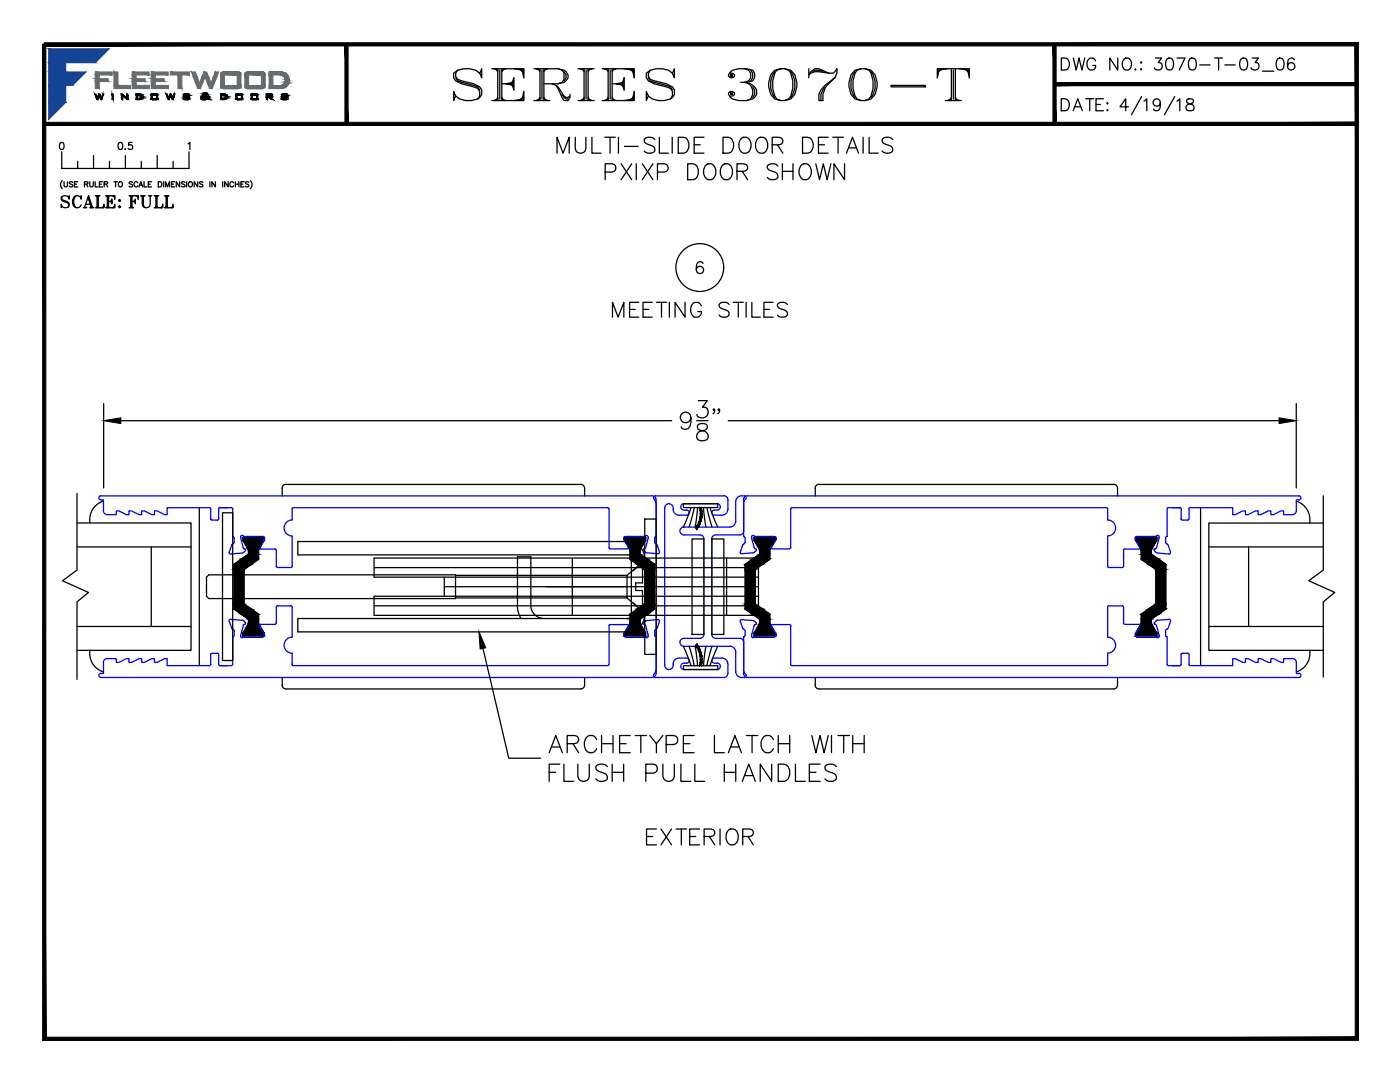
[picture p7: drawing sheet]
<svg xmlns="http://www.w3.org/2000/svg" width="279mm" height="216mm" viewBox="0 0 279 216" stroke-linecap="round" stroke-linejoin="round" font-family="sans-serif">
<defs><g id="words">
<text font-size="10.6" x="89.6" y="21.2">SERIES 3070-T</text>
<g font-size="6.6">
<text x="121.4" y="64.6">MEETING STILES</text>
<text x="128.1" y="169.7">EXTERIOR</text>
</g>
<text font-size="6.2" x="229.3" y="15.5">3070-T-03_06</text>
<g font-size="5.7">
<text x="211" y="15.2">DWG NO.:</text>
<text x="211" y="23.3">DATE:</text>
<text x="11.3" y="42.7">SCALE:</text>
<text x="24.7" y="42.7">FULL</text>
</g>
<text font-size="4.4" x="22.6" y="31">0.5</text>
</g></defs>
<!-- layer: GLASS-VINYL -->
<path d="M15.4 98.5v15.2l-2.9 2.2 5.2 2.3-2.3 1.9v15.5M20.6 100a3.9 3.9 0 0 0-2.6 4.3M258.7 100a3.9 3.9 0 0 1 2.7 4.3M264.1 98.9v14.8l-2.9 2.2 5.2 2.3-2.3 1.9v15M39.8 101.3v31.5M239.6 101.3v31.5M18 129.7a3.9 3.9 0 0 0 2.6 4.4M261.4 129.7a3.9 3.9 0 0 1-2.7 4.4" fill="none" stroke="#000" stroke-width=".25"/>
<!-- layer: 0 -->
<path d="M15.4 104.3h22.7v25.5h-22.7M15.4 109.1h22.7M30.2 109.1v15.9M241.3 109.1h22.8M249.2 109.1v15.9M264.1 104.4h-22.8v25.4h22.8M15.4 125h22.7M241.3 125h22.8" fill="none" stroke="#000" stroke-width=".25"/>
<!-- layer: VENT -->
<g fill="none" stroke="#00f" stroke-width=".25">
<path d="M130.1 98.9a.79 .79 0 0 1 .8 .8M130.2 99l-110.1-.1a.41 .41 0 0 0-.4 .4 .41 .41 0 0 0 .4 .5h.6v2.1M131 99.7v7.4M145.3 99.7a.79 .79 0 0 0-.8-.8l-13.8 .1-.3 .3 .4 .8 .1 .5M145.3 99.7v1.9M148 98.9a1.17 1.17 0 0 0-1.2 1.2M148 99h.8l.1 .3-.1 .3M148.4 99.7v7.4M148.8 99.6l-.3 .5-.1 .5M259.2 98.9a.41 .41 0 0 1 .4 .4 .41 .41 0 0 1-.4 .5M259.2 99.8h-.5v2.1M259.2 99l-110-.1a.79 .79 0 0 0-.8 .8"/>
<path d="M20.6 101.9a.79 .79 0 0 0 .8 .8M21.4 102.7h1.8v-.8h.5l1.5 .8h.5v-.8h.5l1.6 .8h.5v-.8h.5l1.5 .8h.5v-.8h.5l1.6 .8h.5v-1.4h8.4l.3 .2v2M42 103.5l.3 .3h1.1M43.6 101.6v1.9l-.2 .3M43.9 101.3l-.3 .2M45.4 101.3h-1.5h2.3M45.7 110.1l.1 .3 .2 .1 2.4-.2M46.2 101.3l.2 .2v5.6M46.4 107l.3 .3M46.5 108.5l-.3 .2-.4 1.4M46.7 108.2l-.2 .3M46.7 107.4v.8"/>
<path d="M48 107.3v.1M48 107.1v.2M48.1 107.4l.4 1.9 .4 .3M48.5 107l4 .1M48.6 106.9l-.4-.1-.2 .3M48.6 110.2l-.2 .1M48.9 109.5l.1 .2v.2M49 109.9l-.4 .4M52.1 109.6h2.8M52.5 107l.3 .3M52.8 107.4l-.1 .3-.8 1.6 .2 .2M54.9 109.5l.2 .3v3.2"/>
<path d="M55.1 113l.3 .2h2.7M58.3 101.5l.3-.2h62.7l.2 .3 .1 7.8 .2 .1h3.4l.2-.3M58.3 103.8a1.6 1.6 0 0 0-1.6 1.5 1.6 1.6 0 0 0 1.6 1.6M58.3 113l-.3 .2M58.3 101.6v2.2M58.3 107v6M124.5 107.6l.9 1.6M124.5 107.4v.2M128.5 109.9l.3 .3M128.6 107l.6-.1 .1 .2M128.6 107.1h-3.9l-.2 .2M128.6 109.5h-.2v.3"/>
<path d="M128.8 110.2l.2 .1M128.8 109.3l-.2 .2M129.3 107.4h.1M129.3 107.4l-.4 1.9M129.4 107.1v.3M130.7 108.2l.4 .5M130.7 107.4v.8M130.9 107.1l-.2 .2M131 100.6v32.9M131.1 108.7l.5 1.4M131.6 110.1l-.1 .3-.2 .1-2.3-.2M132.7 101.3a.84 .84 0 0 1 .8-.8 .84 .84 0 0 1 .8 .8"/>
<path d="M132.7 101.4v31.4a.87 .87 0 0 0 1 .8 .87 .87 0 0 0 .7-1.1M134.4 101.4a1.18 1.18 0 0 0 1.1 1.4h1.5M136.5 105.1a.79 .79 0 0 0-.8 .8 .79 .79 0 0 0 .8 .8h3.2a.79 .79 0 0 1 .8 .8M136.5 105.2h9.2M136.5 100.5a.65 .65 0 0 0-.6 .6 .65 .65 0 0 0 .6 .7h.5M136.5 100.5h6.6M137 101.8a.52 .52 0 0 1 .5 .5 .52 .52 0 0 1-.5 .5M140.5 107.5v19.1a.79 .79 0 0 1-.8 .8h-3.2a.79 .79 0 0 0-.8 .8 .79 .79 0 0 0 .8 .8h9.2M142.1 107.5l-.1 19.1a.8 .8 0 0 0 .9 .8h4.7a.79 .79 0 0 1 .8 .8M142.6 101.8a.52 .52 0 0 0-.5 .5 .52 .52 0 0 0 .5 .5M142.6 101.8h.5M143.1 100.5a.65 .65 0 0 1 .7 .6 .65 .65 0 0 1-.7 .7"/>
<path d="M145.3 101.6a1.17 1.17 0 0 1-1.2 1.2h-1.5M146.8 104a1.17 1.17 0 0 1-1.1 1.2M146.8 100.1v3.9M148.4 107.1l.3 .2M148.4 105.9a.8 .8 0 0 1-.8 .8h-4.8a.79 .79 0 0 0-.8 .8M148.5 108.5l-.3 .2-.5 1.4 .1 .3 .2 .1 2.4-.2M148.7 108.2l-.2 .3M148.7 107.4v.8M150 107.4l.5 1.9M150 107.1v.3M150.5 109.3l.2 .2M150.5 106.9h-.3l-.2 .2"/>
<path d="M150.5 106.9l.2 .1M150.5 110.2l-.1 .1M150.7 109.5l.2 .1v.2M150.7 107.1h3.9l.3 .2M150.9 109.9l-.3 .3M154.9 107.4v.2M220.8 101.3l.3 .2v2.3M220.8 101.3h-62.8l-.2 .3v7.8l-.3 .1h-3.5l-.1-.3 1-1.6M221 103.8a1.6 1.6 0 0 1 1.6 1.5 1.6 1.6 0 0 1-1.6 1.6M221.1 107v6M224.2 113l-.2 .2h-2.7l-.3-.2M224.5 109.5l-.3 .3v3.2"/>
<path d="M224.5 109.6h2.8M226.6 107.4v.3l.9 1.5-.2 .3M226.9 107l-.3 .3M226.9 107.1h3.7M230.4 109.9l.5 .4M230.5 109.5l-.2 .2 .1 .2M230.6 109.5l-.1 .1M230.8 106.9l.1-.1a.41 .41 0 0 1 .4 .6M230.8 107l-.2 .1M231.3 107.4l-.5 1.9-.2 .2M232.6 108.2l.5 .5 .5 1.4M232.6 107.4v.8"/>
<path d="M232.9 107l-.3 .3M232.9 101.6v5.5M233.6 110.1l-.1 .3-.2 .1-2.4-.2M234 101.3h1.5h-2.5l-.1 .2M235.5 101.3l.2 .2v2M257.9 102.7h-1.7v-.8h-.5l-1.6 .8h-.5v-.8h-.5l-1.5 .8h-.5v-.8h-.5l-1.5 .8h-.5v-.8h-.6l-1.5 .8h-.5v-1.4h-8.5l-.2 .2v2.1l-.3 .2h-1l-.3-.3M258.7 101.9a.79 .79 0 0 1-.8 .8M20.2 135.2h110M20.7 132.2v2.2h-.6a.41 .41 0 0 0-.4 .4 .41 .41 0 0 0 .4 .4M21.4 131.4a.79 .79 0 0 0-.8 .8M42.1 130.6v1.9l-.3 .3h-8.4v-1.4h-.5l-1.6 .8h-.5v-.8h-.5l-1.5 .8h-.5v-.8h-.5l-1.6 .8h-.5v-.8h-.5l-1.5 .8h-.5v-.8h-1.8M42.3 130.3l-.3 .3"/>
<path d="M42.3 130.4h1.1M43.4 130.3l.2 .3v2M43.6 132.5l.3 .3M45.4 132.8h-1.5h2.3M46.4 127.1v5.4l-.2 .3M46.5 125.6l.2 .3v.9l-.3 .3M48 126.8v.2M48.4 123.8h.2M48.4 123.8l-2.4-.2a.27 .27 0 0 0-.2 .1 .27 .27 0 0 0 0 .3l.4 1.4 .3 .2M48.6 123.9l.4 .3M48.9 124.6l-.4 .2-.5 2M49 124.2v.2l-.1 .2"/>
<path d="M52.1 124.6l-.2 .1v.2l.8 1.5M52.7 126.4v.5l-.2 .2h-3.9a.33 .33 0 0 1-.3 .2 .33 .33 0 0 1-.3-.3M58 120.9l.3 .2v6.1M58.1 120.9h-2.7l-.3 .1v3.3l-.1 .2-2.9 .1M58.3 127.1a1.6 1.6 0 0 0-1.6 1.6 1.6 1.6 0 0 0 1.6 1.6M58.3 130.3v2.3M121.8 124.6l-.2 .1-.1 7.8-.2 .3h-62.7l-.3-.3M121.8 124.6h3.4M124.5 126.8l.2 .3 4.1 .1M124.5 126.6v.2M125.2 124.6l.2 .1v.2M125.4 124.9l-.9 1.7"/>
<path d="M128.4 124.3v.2l.2 .1M128.6 124.6l.2 .2M128.9 124.9l.4 1.8M129.3 126.7h.1M129.3 127l-.1 .2h-.4M129.4 126.8v.2M130.5 134.5v.5l.3 .2M130.8 135.2h13.7M130.9 133.5l-.1 .5-.3 .5M130.9 134.4a.79 .79 0 0 1-.8 .8M131 127.1v7.3M131.1 125.4l-.4 .5v.9l.2 .3"/>
<path d="M131.6 124l-.1-.3-.2-.1-2.3 .2-.5 .5M131.6 124l-.5 1.4M137 131.3a.52 .52 0 0 1 .5 .5 .52 .52 0 0 1-.5 .5M137 131.3h-1.5a1.17 1.17 0 0 0-1.2 1.2M137 132.3h-.5a.65 .65 0 0 0-.6 .7 .65 .65 0 0 0 .6 .6h6.6M142.6 131.3a.52 .52 0 0 0-.5 .5 .52 .52 0 0 0 .5 .5M142.6 131.3h1.5a1.17 1.17 0 0 1 1.2 1.2M142.6 132.3h.5M143.1 132.3a.65 .65 0 0 1 .7 .7 .65 .65 0 0 1-.7 .6M145.3 134.4a.79 .79 0 0 1-.8 .8M145.3 132.5v1.9M145.7 128.9a1.17 1.17 0 0 1 1.1 1.2v3.9a1.16 1.16 0 0 0 1.2 1.2"/>
<path d="M148 135.2h.5M148.4 134.4a.79 .79 0 0 0 .8 .8M148.4 133.5l.1 .5 .3 .5M148.4 127.1v7.3M148.5 125.6l.2 .3M148.7 126.8l-.3 .3M148.7 125.9v.9M148.8 134.5l.1 .5-.4 .2M149.2 135.2h110M150 127l.2 .2h.3M150 126.8v.2M150.5 124.9l-.5 1.8"/>
<path d="M150.5 123.9l-2.5-.3-.2 .1-.1 .3 .5 1.4 .3 .2M150.6 123.9l.3 .4M150.7 124.6l-.2 .2M150.9 124.3v.2l-.2 .1M154.1 124.6l-.2 .1v.2l1 1.7M154.1 124.6h3.5M154.9 126.8l-.3 .3-4.1 .1M154.9 126.6v.2M157.5 124.6l.3 .3v7.6l.2 .3h62.8M221 121.1l.3-.2h2.8l.1 .3v3.2l.3 .2 3 .1-.9 1.7M221 127.1a1.6 1.6 0 0 1 1.6 1.6 1.6 1.6 0 0 1-1.6 1.6M221.1 130.3v2.2l-.3 .3"/>
<path d="M221.1 121.2v6M226.6 126.4v.5l.3 .2h3.7M230.4 124.2l-.1 .2 .2 .2M230.5 124.6h.1M230.6 124.6l.2 .2 .5 1.9a.41 .41 0 0 1-.2 .6 .41 .41 0 0 1-.5-.2M230.8 123.9l-.4 .3M230.9 123.8l2.4-.2 .2 .1 .1 .3-.5 1.4-.5 .5v.9l.3 .3M230.9 123.8h-.2M232.9 132.5l.3 .3h2.3h-1.5M232.9 127.1v5.5M235.7 130.6v1.9l-.2 .3M236 130.3l-.3 .3"/>
<path d="M236 130.4h1M237 130.3l.3 .3v1.9l.2 .3h8.5v-1.4h.5l1.5 .8h.6v-.8h.5l1.5 .8h.5v-.8h.5l1.5 .8h.5v-.8h.5l1.6 .8h.5v-.8h1.7M257.9 131.4a.79 .79 0 0 1 .8 .8M258.7 132.2v2.2h.5M259.2 134.4a.41 .41 0 0 1 .4 .4 .41 .41 0 0 1-.4 .4"/>
</g>
<!-- layer: SEAL -->
<g fill="none" stroke="#000" stroke-width=".25">
<path d="M136.4 100.5h6.9v.8h-6.9zM137.9 101.3l-1.5 3.9M138.6 101.3l-1.1 3.9M139.2 101.3l-.5 3.9M140.4 101.3l.5 3.9M141.1 101.3l1 3.9M141.7 101.3l1.5 3.9M136.4 129l1.5 3.8M136.4 132.8h6.9v.8h-6.9zM137.5 128.9l1.1 3.9M138.7 129l.5 3.8M140.9 129l-.5 3.8"/>
<path d="M142.1 128.9l-1 3.9M143.2 129l-1.5 3.8"/>
</g>
<g fill="#000" stroke="#000" stroke-width=".2">
<path d="M139.6 101.3l.5 .6-.1-.7zM139.6 101.3l.5 .6h-.4zM139.7 101.9l.4 .6v-.6zM139.7 101.9l.4 .6h-.3zM139.8 102.5l.3 .7v-.7zM139.8 102.5l.3 .7-.4-.1zM139.7 103.1l.3 .7 .1-.6zM139.7 103.1l.3 .7h-.4zM139.6 103.8l.1 .7 .3-.7zM139.6 103.8l.1 .7-.3-.2zM139.4 104.3l.1 .8 .2-.6zM139.4 104.3l.1 .8-.4-.2zM139.1 104.9v.7l.4-.5zM139.1 104.9v.7l-.3-.2z"/>
<path d="M140.1 132.2l-.1 .7-.4-.1zM139.7 132.2l-.1 .6 .5-.6zM140.1 131.6v.6h-.4zM139.8 131.6l-.1 .6 .4-.6zM140.1 130.9v.7h-.3zM139.7 131l.1 .6 .3-.7zM140 130.3l.1 .6-.4 .1zM139.6 130.4l.1 .6 .3-.7zM139.7 129.7l.3 .6-.4 .1zM139.4 129.8l.2 .6 .1-.7zM139.5 129.1l.2 .6-.3 .1zM139.1 129.3l.3 .5 .1-.7zM139.1 128.5l.4 .6-.4 .2zM138.8 128.7l.3 .6v-.8z"/>
</g>
<!-- layer: Hardware -->
<g fill="none" stroke="#000" stroke-width=".25">
<path d="M56.3 97.4v1.6M116.7 97.4a.77 .77 0 0 0-.8-.8l-58.8 .1a.73 .73 0 0 0-.8 .7M116.7 97.4v1.6M162.7 97.4v1.6M223 97.4a.73 .73 0 0 0-.7-.7l-58.8-.1a.77 .77 0 0 0-.8 .8M223 97.4v1.6M41.2 115.1l.5-.4h49.2v4.7h-49.2l-.5-.4zM44.4 102.3h2v29.5h-2zM74.7 113.3h76.7M88.7 115.2v3.8M88.7 117.1h62.7M90.9 114.8h34.2"/>
<path d="M90.9 119.3h34.2M114.2 111.4v11.4M125.1 114.8l3.1-2.6v4.1h-1.3v1.5h1.3v4.2l-3.1-2.7M125.1 114.8v4.5M125.2 108a3.4 3.4 0 0 1 3.5 3.5M125.2 108.1h-65.8v2.6h65.8a.78 .78 0 0 1 .8 .8v11.1a.78 .78 0 0 1-.8 .8h-65.8v2.7h65.8a3.4 3.4 0 0 0 3.5-3.5M128.7 103.6h2.3v27h-2.3zM128.7 111.8l-2.4 2.1M138.1 107.5h2.4v19.1h-2.4zM142.1 107.5h2.4v19.1h-2.4zM145 111.4v11.4M151.4 115.2h-76.7v-3.8h76.7v11.4h-76.7v-3.8h76.7"/>
<path d="M56.3 135.2v1.5M74.7 120.9h76.7M103.2 120.7l.2 1.4 .6 1.3M103.3 120.8v-9.7h2.6v9.6a2.68 2.68 0 0 0 2.7 2.7M116.7 135.2v1.5a.77 .77 0 0 1-.8 .8h-58.8a.78 .78 0 0 1-.8-.8M126.3 120.2l2.4 2.1M223 135.2v1.5a.78 .78 0 0 1-.7 .8h-58.8a.77 .77 0 0 1-.8-.8v-1.5"/>
</g>
<!-- layer: I-STRUT -->
<g fill="#000" stroke="#000" stroke-width=".2">
<path d="M150.6 107.3h4.1zM150.9 107.1h3.5zM226.7 107.9h4.1zM226.7 126.9h4.1z"/>
<path d="M46.7 112.7h3.3zM46.7 112.8l3.3-.1z"/>
<path d="M46.7 112.8h3.3l-3.3 .8zM46.7 113.6h2.1l1.2-.8z"/>
<path d="M46.7 113.6h2.1zM46.7 113.6h2.1z"/>
<path d="M46.7 113.6h2zM46.7 113.6h2z"/>
<path d="M46.7 113.6h2zM46.7 113.7l2-.1z"/>
<path d="M46.7 113.7h2zM46.7 113.7h2z"/>
<path d="M46.7 113.7h2zM46.7 113.7h2z"/>
<path d="M46.7 113.7h2l-2 6.7zM48.7 113.7l-2 6.7h2z"/>
<path d="M46.7 112.6h3.4zM46.7 112.7l3.4-.1z"/>
<path d="M46.7 112.6h3.5zM46.7 112.6h3.5z"/>
<path d="M46.8 112.5h3.5zM46.7 112.6l3.6-.1z"/>
<path d="M46.8 112.5h3.5zM46.8 112.5h3.5z"/>
<path d="M46.8 112.5l1.2-.8h3.5zM46.8 112.5h3.5l1.2-.8z"/>
<path d="M48 111.7h3.5zM48 111.7h3.5z"/>
<path d="M48 111.7l3.5-.1zM48 111.7l3.5-.1z"/>
<path d="M48.1 111.6h3.5zM48.1 111.6h3.5z"/>
<path d="M48.2 111.5h3.4zM48.2 111.6l3.4-.1z"/>
<path d="M48.2 111.5l3.4-.1zM48.2 111.5l3.4-.1z"/>
<path d="M48.5 107.4h4.2zM48.5 107.4h4.2z"/>
<path d="M48.5 107.4h4.2zM48.5 107.5h4.2z"/>
<path d="M48.5 107.5h4.2l-4.2 .3zM48.5 107.8h4.2v-.3z"/>
<path d="M48.5 107.8h4.2zM48.5 107.8h4.2z"/>
<path d="M48.5 107.8h4.2zM48.5 107.8h4.2z"/>
<path d="M48.5 107.8h4.2zM48.5 107.8h4.2zM48.5 107.8h4.2zM48.5 107.8h4.2z"/>
<path d="M48.5 107.3h4.2zM48.5 107.3h4.2z"/>
<path d="M48.5 107.3h4.2zM48.5 107.4h4.2z"/>
<path d="M48.5 107.8h4.2zM48.5 107.9l4.2-.1z"/>
<path d="M48.5 107.9h4.2zM48.5 107.9h4.2z"/>
<path d="M48.5 107.9h4.2zM48.5 107.9h4.2z"/>
<path d="M48.5 107.9h4.2l-3.3 1.6zM49.4 109.5h2.4l.9-1.6z"/>
<path d="M48.6 107.2h4zM48.6 107.2h4z"/>
<path d="M48.6 107.2h4zM48.5 107.3h4.2z"/>
<path d="M48.6 107.2h4zM48.6 107.2h4z"/>
<path d="M48.6 107.2h4zM48.6 107.2h4z"/>
<path d="M48.6 107.1h4zM48.6 107.2h4z"/>
<path d="M48.7 107.1h3.8zM48.6 107.1h4z"/>
<path d="M48.7 107.1h3.8zM48.7 107.1h3.8z"/>
<path d="M48.7 107.1h3.8zM48.7 107.1h3.8z"/>
<path d="M48.7 107.1h3.7zM48.7 107.1h3.8z"/>
<path d="M48.8 107.1h3.6zM48.8 107.1h3.6z"/>
<path d="M48.8 107.1h3.6zM48.8 107.1h3.6z"/>
<path d="M48.8 107.1h3.5zM48.8 107.1h3.6z"/>
<path d="M49.4 109.5h2.4l-2.3 .1zM49.5 109.6h2.2l.1-.1z"/>
<path d="M48.3 111.4l1.2-.7h2.1zM48.3 111.4h3.3v-.7z"/>
<path d="M49.5 110.6h2.1zM49.5 110.7l2.1-.1z"/>
<path d="M49.5 109.6h2.2l-2.1 .3zM49.6 109.9h2l.1-.3z"/>
<path d="M49.6 110.6h2zM49.5 110.6h2.1z"/>
<path d="M49.6 109.9h2l-2 .2zM49.6 110.1h2v-.2z"/>
<path d="M49.6 110.5h2zM49.6 110.6l2-.1z"/>
<path d="M49.6 110.1h2l-2 .3zM49.6 110.4h2v-.3z"/>
<path d="M49.6 110.4h2zM49.6 110.5l2-.1z"/>
<path d="M49.6 110.5h2zM49.6 110.5h2z"/>
<path d="M124.6 107.4h4.2zM124.6 107.4h4.2z"/>
<path d="M124.6 107.4h4.2zM124.6 107.5l4.2-.1z"/>
<path d="M124.6 107.5h4.2l-4.2 .3zM124.6 107.8h4.2v-.3z"/>
<path d="M124.6 107.8h4.2zM124.6 107.8h4.2z"/>
<path d="M124.6 107.8h4.2zM124.7 107.8h4.1z"/>
<path d="M124.7 107.3h4.1zM124.6 107.4h4.2z"/>
<path d="M124.7 107.8h4.1zM124.7 107.9l4.1-.1z"/>
<path d="M124.7 107.9h4.1l-3.2 1.6zM125.6 109.5h2.3l.9-1.6z"/>
<path d="M124.7 107.2h4.1zM124.7 107.2h4.1z"/>
<path d="M124.7 107.2h4.1zM124.7 107.3h4.1zM124.7 107.3h4.1zM124.7 107.3h4.1z"/>
<path d="M124.7 107.2h4.1zM124.7 107.2h4.1z"/>
<path d="M124.8 107.2h3.9zM124.7 107.2h4.1z"/>
<path d="M124.8 107.1h3.9zM124.8 107.2h3.9z"/>
<path d="M124.8 107.1h3.9zM124.8 107.1h3.9z"/>
<path d="M124.8 107.1h3.8zM124.8 107.1h3.9z"/>
<path d="M124.9 107.1h3.7zM124.9 107.1h3.7z"/>
<path d="M124.9 107.1h3.7zM124.9 107.1h3.7z"/>
<path d="M125 107.1h3.5zM125 107.1h3.5z"/>
<path d="M124.9 107.1h3.6zM124.9 107.1h3.7z"/>
<path d="M125 107.1h3.4zM125 107.1h3.5z"/>
<path d="M125.6 109.5h2.3l-2.2 .1zM125.7 109.6h2.1l.1-.1z"/>
<path d="M125.7 109.6h2.1l-2.1 .3zM125.7 109.9h2.1v-.3z"/>
<path d="M125.7 109.9h2.1l-2 .2zM125.8 110.1h1.9l.1-.2z"/>
<path d="M125.8 110.1h1.9l-1.9 .3zM125.8 110.4h1.9v-.3z"/>
<path d="M125.8 110.4h1.9zM125.8 110.5h2z"/>
<path d="M125.8 110.5h2zM125.8 110.5h2z"/>
<path d="M125.8 110.5h2zM125.8 110.6h2z"/>
<path d="M125.8 110.6h2zM125.8 110.6h2z"/>
<path d="M125.8 110.6h2zM125.8 110.7h2.1z"/>
<path d="M125.8 110.7h2.1l-2.1 .7zM125.8 111.4h3.2l-1.1-.7z"/>
<path d="M125.8 111.4h3.2zM125.8 111.5h3.3z"/>
<path d="M125.8 111.5h3.3zM125.8 111.6h3.4z"/>
<path d="M125.8 111.6h3.4zM125.8 111.6h3.4z"/>
<path d="M125.8 111.6h3.4zM125.8 111.7h3.5z"/>
<path d="M125.8 111.7h3.5zM125.9 111.7h3.5z"/>
<path d="M125.9 111.7h3.5l-2.4 .8zM127 112.5h3.5l-1.1-.8z"/>
<path d="M127 112.5h3.5zM127.1 112.5h3.5z"/>
<path d="M127.1 112.5h3.5zM127.1 112.6h3.5z"/>
<path d="M127.1 112.6h3.5zM127.2 112.6h3.4z"/>
<path d="M127.2 112.6h3.4zM127.3 112.7h3.3z"/>
<path d="M127.3 112.7h3.3zM127.4 112.8l3.2-.1z"/>
<path d="M127.4 112.8h3.2l-2 .8zM128.6 113.6h2v-.8z"/>
<path d="M128.6 113.6h2zM128.6 113.6h2z"/>
<path d="M128.6 113.6h2zM128.6 113.6h2z"/>
<path d="M128.6 113.6h2zM128.6 113.7l2-.1z"/>
<path d="M128.6 113.7h2zM128.6 113.7h2z"/>
<path d="M128.6 113.7h2zM128.6 113.7h2z"/>
<path d="M128.6 113.7h2l-2 6.7zM130.6 113.7l-2 6.7h2z"/>
<path d="M148.7 113.7h2zM148.7 113.7h2z"/>
<path d="M148.7 113.7h2zM148.7 113.7h2z"/>
<path d="M148.7 113.7l2 6.7v-6.7zM148.7 113.7l2 6.7h-2z"/>
<path d="M148.7 113.6h2zM148.7 113.6l2 .1z"/>
<path d="M148.7 113.6h2.1zM148.7 113.6h2z"/>
<path d="M148.7 113.6h2.1zM148.7 113.6h2.1z"/>
<path d="M148.7 112.8l2.1 .8 1.2-.8zM148.7 112.8l2.1 .8h-2.1z"/>
<path d="M148.7 112.7h3.4zM148.7 112.7l3.3 .1z"/>
<path d="M148.7 112.6h3.4zM148.7 112.6l3.4 .1z"/>
<path d="M148.8 112.6h3.4zM148.8 112.6h3.3z"/>
<path d="M148.8 112.5h3.5zM148.8 112.5l3.4 .1z"/>
<path d="M148.8 112.5h3.5zM148.8 112.5h3.5z"/>
<path d="M150 111.7l2.3 .8 1.2-.8zM148.8 112.5l1.2-.8 2.3 .8z"/>
<path d="M150 111.7h3.5zM150 111.7h3.5z"/>
<path d="M150.1 111.6h3.5zM150 111.7h3.5z"/>
<path d="M150.3 111.5l3.3 .1zM150.2 111.6h3.4z"/>
<path d="M150.2 111.6h3.4zM150.1 111.6h3.5z"/>
<path d="M151.6 109.9l2 .2v-.2zM151.6 109.9l2 .2h-2z"/>
<path d="M151.6 110.1l2 .3v-.3zM151.6 110.1l2 .3h-2z"/>
<path d="M151.6 110.4l2 .1zM151.6 110.4l2 .1z"/>
<path d="M151.6 110.5h2zM151.6 110.5h2z"/>
<path d="M151.6 110.5l2 .1zM151.6 110.5l2 .1z"/>
<path d="M151.6 110.6h2zM151.6 110.6h2z"/>
<path d="M151.5 110.6l2.1 .1zM151.5 110.6l2.1 .1z"/>
<path d="M151.5 110.7l2.1 .7v-.7zM150.3 111.4l1.2-.7 2.1 .7z"/>
<path d="M150.3 111.4h3.3zM150.3 111.4l3.3 .1z"/>
<path d="M151.6 109.6l2 .3 .1-.3zM151.6 109.6l2 .3h-2z"/>
<path d="M151.4 109.5l2.3 .1 .1-.1zM151.4 109.5l2.3 .1h-2.1z"/>
<path d="M150.9 107.1h3.5zM150.9 107.1h3.5zM150.8 107.1h3.6z"/>
<path d="M150.8 107.1h3.7zM150.8 107.1h3.7z"/>
<path d="M150.8 107.1h3.7zM150.8 107.1h3.7z"/>
<path d="M150.8 107.1h3.7zM150.8 107.1h3.7z"/>
<path d="M150.7 107.1h3.8zM150.7 107.1h3.8z"/>
<path d="M150.7 107.1h3.9zM150.7 107.1h3.9z"/>
<path d="M150.7 107.1l3.9 .1zM150.7 107.1l3.9 .1z"/>
<path d="M150.6 107.2h4zM150.6 107.2h4z"/>
<path d="M150.6 107.2h4zM150.6 107.2h4z"/>
<path d="M150.6 107.2h4.1zM150.6 107.2h4.1z"/>
<path d="M150.6 107.2l4.1 .1zM150.6 107.2l4.1 .1zM150.5 107.3h4.2z"/>
<path d="M150.5 107.3l4.2 .1zM150.5 107.3l4.2 .1z"/>
<path d="M150.5 107.9l3.3 1.6 .9-1.6zM150.5 107.9l3.3 1.6h-2.4z"/>
<path d="M150.5 107.4h4.2zM150.5 107.4h4.2z"/>
<path d="M150.5 107.4l4.2 .1zM150.5 107.4l4.2 .1z"/>
<path d="M150.5 107.8h4.2zM150.5 107.8h4.2z"/>
<path d="M150.5 107.8h4.2zM150.5 107.8l4.2 .1z"/>
<path d="M150.5 107.5l4.2 .3v-.3zM150.5 107.5l4.2 .3h-4.2z"/>
<path d="M150.5 107.8h4.2zM150.5 107.8h4.2z"/>
<path d="M227.8 110.1l2 .3v-.3zM227.8 110.1l2 .3h-2z"/>
<path d="M227.8 110.4l2 .1zM227.8 110.4l2 .1z"/>
<path d="M227.7 109.9l2.1 .2v-.2zM227.7 109.9l2.1 .2h-2z"/>
<path d="M227.8 110.5h2zM227.8 110.5h2z"/>
<path d="M227.8 110.5l2 .1zM227.8 110.5l2 .1z"/>
<path d="M227.8 110.6h2zM227.8 110.6h2z"/>
<path d="M227.7 109.6l2.1 .3v-.3zM227.7 109.6l2.1 .3h-2.1z"/>
<path d="M227.8 110.6l2.1 .1zM227.8 110.6l2.1 .1z"/>
<path d="M227.8 110.7l3.2 .7-1.1-.7zM227.8 110.7l3.2 .7h-3.2z"/>
<path d="M227.6 109.5l2.2 .1 .1-.1zM227.6 109.5l2.2 .1h-2.1z"/>
<path d="M227.1 107.1h3.4zM227 107.1h3.5z"/>
<path d="M227 107.1h3.5zM227 107.1h3.5z"/>
<path d="M227 107.1h3.6zM226.9 107.1h3.7z"/>
<path d="M226.9 107.1h3.7zM226.9 107.1h3.7z"/>
<path d="M226.9 107.1h3.8zM226.9 107.1h3.8z"/>
<path d="M226.9 107.1h3.8zM226.8 107.1h3.9z"/>
<path d="M226.8 107.1h3.9zM226.8 107.1h3.9z"/>
<path d="M226.8 107.1l4 .1zM226.8 107.1l4 .1z"/>
<path d="M226.8 107.2h4zM226.8 107.2h4z"/>
<path d="M226.8 107.2h4zM226.8 107.2h4z"/>
<path d="M226.7 107.2h4.1zM226.7 107.2h4.1z"/>
<path d="M226.7 107.2l4.1 .1zM226.7 107.2l4.1 .1zM226.7 107.3h4.1zM226.7 107.3h4.1z"/>
<path d="M226.7 107.9l3.2 1.6 .9-1.6zM226.7 107.9l3.2 1.6h-2.3z"/>
<path d="M226.7 107.3l4.2 .1zM226.7 107.3l4.2 .1z"/>
<path d="M226.7 107.9h4.1zM226.7 107.9h4.1z"/>
<path d="M226.7 107.4h4.2zM226.7 107.4h4.2z"/>
<path d="M226.7 107.4l4.2 .1zM226.7 107.4l4.2 .1z"/>
<path d="M226.7 107.5l4.2 .3v-.3zM226.7 107.5l4.2 .3h-4.2z"/>
<path d="M226.7 107.8h4.2zM226.7 107.8h4.2z"/>
<path d="M226.7 107.8h4.2zM226.7 107.8h4.2z"/>
<path d="M226.7 107.8h4.2zM226.7 107.8h4.2zM226.7 107.8h4.2zM226.7 107.8h4.2z"/>
<path d="M226.7 107.8h4.2zM226.7 107.8l4.1 .1zM226.7 107.9h4.1z"/>
<path d="M227.8 111.4l3.3 .1zM227.8 111.4l3.3 .1z"/>
<path d="M227.8 111.5l3.4 .1zM227.8 111.5l3.4 .1z"/>
<path d="M227.8 111.6h3.5zM227.8 111.6h3.5z"/>
<path d="M227.8 111.6l3.5 .1zM227.8 111.6l3.5 .1z"/>
<path d="M227.9 111.7h3.5zM227.9 111.7h3.5z"/>
<path d="M227.9 111.7l4.6 .8-1.1-.8zM227.9 111.7l4.6 .8h-3.4z"/>
<path d="M229.1 112.5h3.5zM229.1 112.5h3.5z"/>
<path d="M229.1 112.5l3.5 .1zM229.1 112.5l3.5 .1z"/>
<path d="M229.2 112.6h3.4zM229.2 112.6h3.4z"/>
<path d="M229.3 112.6l3.4 .1zM229.3 112.6l3.4 .1z"/>
<path d="M229.3 112.7l3.4 .1zM229.3 112.7l3.4 .1z"/>
<path d="M229.4 112.8l3.3 .8v-.8zM229.4 112.8l3.3 .8h-2.1z"/>
<path d="M230.6 113.6h2.1zM230.6 113.6h2.1z"/>
<path d="M230.6 113.6h2.1zM230.6 113.6h2.1z"/>
<path d="M230.6 113.6l2.1 .1zM230.6 113.6l2.1 .1z"/>
<path d="M230.6 113.7h2.1zM230.6 113.7h2.1z"/>
<path d="M230.7 113.7h2zM230.7 113.7h2z"/>
<path d="M230.7 113.7l2 6.7v-6.7zM230.7 113.7l2 6.7h-2z"/>
<path d="M46.7 120.4h2zM46.7 120.4h2z"/>
<path d="M46.7 120.4h2zM46.7 120.5l2-.1z"/>
<path d="M46.7 120.5h2zM46.7 120.5h2z"/>
<path d="M46.7 120.5h2zM46.7 120.5h2z"/>
<path d="M46.7 120.5h2zM46.7 120.6h2.1z"/>
<path d="M46.7 120.6h2.1l-2.1 .8zM46.7 121.4h3.3l-1.2-.8z"/>
<path d="M46.7 121.4h3.3zM46.7 121.4h3.3z"/>
<path d="M46.7 121.4h3.3zM46.7 121.5h3.4z"/>
<path d="M46.7 121.5h3.4zM46.7 121.5h3.5z"/>
<path d="M46.7 121.5h3.5zM46.8 121.6h3.5z"/>
<path d="M46.8 121.6h3.5zM46.8 121.6h3.5z"/>
<path d="M46.8 121.6h3.5l-2.3 .8zM48 122.4h3.5l-1.2-.8z"/>
<path d="M48 122.4h3.5zM48 122.5h3.5z"/>
<path d="M48 122.5h3.5zM48.1 122.5h3.4z"/>
<path d="M48.1 122.5h3.4zM48.2 122.6h3.4z"/>
<path d="M48.2 122.6h3.4zM48.2 122.6h3.4z"/>
<path d="M48.2 122.6h3.4zM48.3 122.7h3.3z"/>
<path d="M48.3 122.7h3.3l-2.1 .8zM49.5 123.5h2.1v-.8z"/>
<path d="M48.5 126.3h4.2zM48.5 126.4h4.2z"/>
<path d="M48.5 126.4h4.2l-4.2 .3zM48.5 126.7h4.2v-.3z"/>
<path d="M48.5 126.7h4.2zM48.5 126.7h4.2zM48.5 126.7h4.2zM48.5 126.7h4.2z"/>
<path d="M48.5 126.7h4.2zM48.5 126.8l4.2-.1zM48.5 126.8h4.2zM48.5 126.8h4.2z"/>
<path d="M48.5 126.3h4.2zM48.5 126.3h4.2zM48.5 126.3h4.2zM48.5 126.3h4.2z"/>
<path d="M48.5 126.3h4.2zM48.5 126.3h4.2z"/>
<path d="M48.5 126.3h4.2zM48.5 126.3h4.2zM48.5 126.3h4.2zM48.5 126.3h4.2z"/>
<path d="M48.5 126.8h4.2zM48.6 126.9l4.1-.1zM48.6 126.9h4zM48.6 126.9h4z"/>
<path d="M48.5 126.2h4.2zM48.5 126.3l4.2-.1z"/>
<path d="M48.6 126.9h4zM48.6 126.9h4zM48.6 126.9h4zM48.6 126.9h4z"/>
<path d="M48.6 126.9h4zM48.6 127l4-.1zM48.6 127h4zM48.6 127h4z"/>
<path d="M48.6 127h4zM48.7 127h3.9zM48.7 127h3.8zM48.7 127h3.8z"/>
<path d="M48.7 127h3.8zM48.8 127h3.7zM48.8 127h3.6zM48.8 127h3.6z"/>
<path d="M48.8 127h3.6zM48.8 127.1l3.6-.1zM48.8 127.1h3.6zM48.8 127.1h3.6z"/>
<path d="M48.8 127.1h3.6zM48.9 127.1h3.5z"/>
<path d="M49.4 124.7h2.4l-3.3 1.5zM48.5 126.2h4.2l-.9-1.5z"/>
<path d="M49.5 123.5h2.1zM49.5 123.5h2.1z"/>
<path d="M49.5 123.5h2.1zM49.5 123.5h2.1z"/>
<path d="M49.5 123.5h2.1zM49.6 123.6l2-.1z"/>
<path d="M49.5 124.5h2.2l-2.3 .2zM49.4 124.7h2.4l-.1-.2z"/>
<path d="M49.6 123.6h2zM49.6 123.6h2z"/>
<path d="M49.6 123.6h2zM49.6 123.7l2-.1z"/>
<path d="M49.6 124.3h2l-2.1 .2zM49.5 124.5h2.2l-.1-.2z"/>
<path d="M49.6 123.7h2zM49.6 123.7h2z"/>
<path d="M49.6 123.7h2l-2 .4zM49.6 124.1h2v-.4z"/>
<path d="M49.6 124.1h2l-2 .2zM49.6 124.3h2v-.2z"/>
<path d="M124.6 126.3h4.2zM124.6 126.4l4.2-.1z"/>
<path d="M124.6 126.4h4.2l-4.2 .3zM124.6 126.7h4.2v-.3z"/>
<path d="M124.6 126.7h4.2zM124.6 126.7h4.2zM124.6 126.7h4.2zM124.6 126.7h4.2z"/>
<path d="M124.6 126.7h4.2zM124.7 126.8l4.1-.1zM124.7 126.8h4.1zM124.7 126.8h4.1z"/>
<path d="M124.7 126.3h4.1zM124.7 126.3h4.1z"/>
<path d="M124.7 126.3h4.1zM124.6 126.3h4.2z"/>
<path d="M124.7 126.8h4.1zM124.7 126.9l4.1-.1zM124.7 126.9h4.1zM124.7 126.9h4.1z"/>
<path d="M124.7 126.9h4.1zM124.7 126.9h4.1zM124.7 126.9h4.1zM124.7 126.9h4.1z"/>
<path d="M124.7 126.9h4.1zM124.8 127l4-.1zM124.8 127h3.9zM124.8 127h3.9z"/>
<path d="M124.8 127h3.9zM124.8 127h3.9zM124.8 127h3.8zM124.8 127h3.8z"/>
<path d="M124.8 127h3.8zM124.9 127h3.7zM124.9 127h3.7zM124.9 127h3.7z"/>
<path d="M124.9 127h3.7zM125 127.1l3.6-.1zM125 127.1h3.5zM125 127.1h3.5z"/>
<path d="M125 127.1h3.5zM125.1 127.1h3.4z"/>
<path d="M125.6 124.7h2.3l-3.2 1.6zM124.7 126.3h4.1l-.9-1.6z"/>
<path d="M125.7 124.5h2.1l-2.2 .2zM125.6 124.7h2.3l-.1-.2z"/>
<path d="M125.7 124.3h2.1l-2.1 .2zM125.7 124.5h2.1v-.2z"/>
<path d="M125.8 122.6h3.3zM125.8 122.7l3.3-.1z"/>
<path d="M125.8 122.7h3.2l-3.2 .8zM125.8 123.5h2.1l1.1-.8z"/>
<path d="M125.8 123.5h2.1zM125.8 123.5h2.1z"/>
<path d="M125.8 123.5h2zM125.8 123.5h2z"/>
<path d="M125.8 123.5h2zM125.8 123.6l2-.1z"/>
<path d="M125.8 123.6h2zM125.8 123.6h2z"/>
<path d="M125.8 123.6h2zM125.8 123.7l2-.1z"/>
<path d="M125.8 123.7h2zM125.8 123.7h2z"/>
<path d="M125.8 123.7h1.9l-1.9 .4zM125.8 124.1h1.9v-.4z"/>
<path d="M125.8 124.1h1.9l-2 .2zM125.7 124.3h2.1l-.1-.2z"/>
<path d="M125.8 122.6h3.4zM125.8 122.6h3.4z"/>
<path d="M125.8 122.5h3.4zM125.8 122.6l3.4-.1z"/>
<path d="M125.8 122.5h3.5zM125.8 122.5h3.5z"/>
<path d="M125.8 122.5l3.6-.1zM125.8 122.5l3.6-.1z"/>
<path d="M125.9 122.4l1.1-.8h3.5zM125.9 122.4h3.5l1.1-.8z"/>
<path d="M127 121.6h3.6zM127 121.6h3.6z"/>
<path d="M127.1 121.5h3.5zM127.1 121.6l3.5-.1z"/>
<path d="M127.1 121.5h3.5zM127.1 121.5h3.5z"/>
<path d="M127.3 121.4h3.3zM127.2 121.5l3.4-.1z"/>
<path d="M127.3 121.4h3.3zM127.3 121.4h3.3z"/>
<path d="M127.4 121.4l1.2-.8h2zM127.4 121.4h3.2v-.8z"/>
<path d="M128.6 120.5h2zM128.6 120.6l2-.1z"/>
<path d="M128.6 120.5h2zM128.6 120.5h2z"/>
<path d="M128.6 120.5h2zM128.6 120.5h2z"/>
<path d="M128.6 120.4h2zM128.6 120.4h2z"/>
<path d="M128.6 120.4h2zM128.6 120.5l2-.1z"/>
<path d="M148.7 120.4h2zM148.7 120.4h2z"/>
<path d="M148.7 120.4l2 .1zM148.7 120.4l2 .1z"/>
<path d="M148.7 120.5h2zM148.7 120.5h2z"/>
<path d="M148.7 120.5h2.1zM148.7 120.5h2.1z"/>
<path d="M148.7 120.5l2.1 .1zM148.7 120.5l2.1 .1z"/>
<path d="M148.7 120.6l3.3 .8-1.2-.8zM148.7 120.6l3.3 .8h-3.3z"/>
<path d="M148.7 121.4h3.4zM148.7 121.4h3.4z"/>
<path d="M148.7 121.4l3.4 .1zM148.7 121.4l3.4 .1z"/>
<path d="M148.7 121.5h3.5zM148.7 121.5h3.5z"/>
<path d="M148.8 121.5l3.5 .1zM148.8 121.5l3.5 .1z"/>
<path d="M148.8 121.6h3.5zM148.8 121.6h3.5z"/>
<path d="M148.8 121.6l4.7 .8-1.2-.8zM148.8 121.6l4.7 .8h-3.5z"/>
<path d="M150 122.4l3.5 .1zM150 122.4l3.5 .1z"/>
<path d="M150 122.5h3.6zM150 122.5h3.6z"/>
<path d="M150.1 122.5l3.5 .1zM150.1 122.5l3.5 .1z"/>
<path d="M150.2 122.6h3.4zM150.2 122.6h3.4z"/>
<path d="M150.3 122.6l3.3 .1zM150.3 122.6l3.3 .1z"/>
<path d="M150.3 122.7l3.3 .8v-.8zM150.3 122.7l3.3 .8h-2.1z"/>
<path d="M151.5 123.5h2.1zM151.5 123.5h2.1z"/>
<path d="M151.5 123.5h2.1zM151.5 123.5h2.1z"/>
<path d="M151.6 123.5l2 .1zM151.6 123.5l2 .1z"/>
<path d="M151.6 123.6h2zM151.6 123.6h2z"/>
<path d="M151.6 123.6l2 .1zM151.6 123.6l2 .1z"/>
<path d="M151.6 123.7h2zM151.6 123.7h2z"/>
<path d="M151.6 123.7l2 .4v-.4zM151.6 123.7l2 .4h-2z"/>
<path d="M151.6 124.1l2 .2v-.2zM151.6 124.1l2 .2h-2z"/>
<path d="M151.6 124.3l2.1 .2-.1-.2zM151.6 124.3l2.1 .2h-2.1z"/>
<path d="M151.6 124.5l2.2 .2-.1-.2zM151.6 124.5l2.2 .2h-2.4z"/>
<path d="M151.4 124.7l3.3 1.6-.9-1.6zM151.4 124.7l3.3 1.6h-4.2z"/>
<path d="M150.9 127.1h3.5zM150.9 127.1h3.4z"/>
<path d="M150.8 127h3.7zM150.8 127l3.6 .1zM150.9 127.1h3.5zM150.9 127.1h3.5z"/>
<path d="M150.7 127h3.8zM150.7 127h3.8zM150.8 127h3.7zM150.8 127h3.7z"/>
<path d="M150.7 127h3.9zM150.7 127h3.8zM150.7 127h3.8zM150.7 127h3.8z"/>
<path d="M150.6 126.9h4zM150.6 126.9l4 .1zM150.7 127h3.9zM150.7 127h3.9z"/>
<path d="M150.6 126.9h4.1zM150.6 126.9h4zM150.6 126.9h4zM150.6 126.9h4z"/>
<path d="M150.5 126.3h4.2zM150.5 126.3h4.2z"/>
<path d="M150.5 126.8h4.2zM150.5 126.8l4.2 .1zM150.6 126.9h4.1zM150.6 126.9h4.1z"/>
<path d="M150.5 126.3h4.2zM150.5 126.3h4.2z"/>
<path d="M150.5 126.3l4.2 .1zM150.5 126.3l4.2 .1z"/>
<path d="M150.5 126.7h4.2zM150.5 126.7l4.2 .1zM150.5 126.8h4.2zM150.5 126.8h4.2z"/>
<path d="M150.5 126.4l4.2 .3v-.3zM150.5 126.4l4.2 .3h-4.2z"/>
<path d="M150.5 126.7h4.2zM150.5 126.7h4.2zM150.5 126.7h4.2zM150.5 126.7h4.2z"/>
<path d="M227.8 123.7l2 .4v-.4zM227.8 123.7l2 .4h-2z"/>
<path d="M227.8 124.1l2 .2v-.2zM227.8 124.1l2 .2h-2.1z"/>
<path d="M227.8 123.6l2 .1zM227.8 123.6l2 .1z"/>
<path d="M227.8 123.7h2zM227.8 123.7h2z"/>
<path d="M227.7 124.3l2.1 .2v-.2zM227.7 124.3l2.1 .2h-2.1z"/>
<path d="M227.8 123.6h2zM227.8 123.6h2z"/>
<path d="M227.8 123.5h2zM227.8 123.5l2 .1z"/>
<path d="M227.7 124.5l2.2 .2-.1-.2zM227.7 124.5l2.2 .2h-2.3z"/>
<path d="M227.8 123.5h2.1zM227.8 123.5h2z"/>
<path d="M227.8 123.5h2.1zM227.8 123.5h2.1z"/>
<path d="M227.6 124.7l3.2 1.5-.9-1.5zM227.6 124.7l3.2 1.5h-4.1z"/>
<path d="M227 127.1h3.5zM227 127.1h3.5z"/>
<path d="M226.9 127h3.7zM226.9 127l3.6 .1zM227 127.1h3.5zM227 127.1h3.5z"/>
<path d="M226.9 127h3.8zM226.9 127h3.7zM226.9 127h3.7zM226.9 127h3.7z"/>
<path d="M226.8 127h3.9zM226.8 127h3.9zM226.9 127h3.8zM226.9 127h3.8z"/>
<path d="M226.8 126.9h4zM226.8 126.9l3.9 .1zM226.8 127h3.9zM226.8 127h3.9z"/>
<path d="M226.7 126.2l4.1 .1zM226.7 126.2l4.1 .1z"/>
<path d="M226.7 126.9h4.1zM226.7 126.9h4.1zM226.8 126.9h4zM226.8 126.9h4z"/>
<path d="M226.7 126.3h4.1zM226.7 126.3h4.1z"/>
<path d="M226.7 126.8h4.1zM226.7 126.8l4.1 .1zM226.7 126.9h4.1z"/>
<path d="M226.7 126.3h4.2zM226.7 126.3h4.2z"/>
<path d="M226.7 126.3h4.2zM226.7 126.3h4.2z"/>
<path d="M226.7 126.3h4.2zM226.7 126.3h4.2zM226.7 126.3h4.2zM226.7 126.3h4.2z"/>
<path d="M226.7 126.3l4.2 .1zM226.7 126.3l4.2 .1z"/>
<path d="M226.7 126.4l4.2 .3v-.3zM226.7 126.4l4.2 .3h-4.2z"/>
<path d="M226.7 126.7h4.2zM226.7 126.7h4.2zM226.7 126.7h4.2zM226.7 126.7h4.2z"/>
<path d="M226.7 126.7h4.2zM226.7 126.7l4.1 .1zM226.7 126.8h4.1zM226.7 126.8h4.1z"/>
<path d="M227.8 122.7l2.1 .8 1.1-.8zM227.8 122.7l2.1 .8h-2.1z"/>
<path d="M227.8 122.6h3.3zM227.8 122.6l3.2 .1z"/>
<path d="M227.8 122.6h3.4zM227.8 122.6h3.3z"/>
<path d="M227.8 122.5h3.5zM227.8 122.5l3.4 .1z"/>
<path d="M227.9 122.5h3.4zM227.9 122.5h3.4z"/>
<path d="M227.9 122.4h3.5zM227.9 122.5h3.4z"/>
<path d="M229.1 121.6l2.3 .8 1.1-.8zM227.9 122.4l1.2-.8 2.3 .8z"/>
<path d="M229.1 121.6h3.5zM229.1 121.6h3.4z"/>
<path d="M229.2 121.5h3.4zM229.2 121.5l3.4 .1z"/>
<path d="M229.3 121.5h3.3zM229.2 121.5h3.4z"/>
<path d="M230.7 120.4h2zM230.7 120.4h2z"/>
<path d="M230.7 120.4l2 .1zM230.7 120.4l2 .1z"/>
<path d="M230.6 120.5h2.1zM230.6 120.5h2.1z"/>
<path d="M230.6 120.5h2.1zM230.6 120.5h2.1z"/>
<path d="M230.6 120.5l2.1 .1zM230.6 120.5l2.1 .1z"/>
<path d="M230.6 120.6l2.1 .8v-.8zM229.4 121.4l1.2-.8 2.1 .8z"/>
<path d="M229.4 121.4h3.3zM229.3 121.4h3.4z"/>
<path d="M229.3 121.4h3.4zM229.3 121.4l3.3 .1z"/>
</g>
<g fill="none" stroke="#000" stroke-width=".25">
<path d="M46.7 112.8v8.6M48.8 113.6v6.9M49.4 109.5l.2 .5M49.6 110.4l-.1 .3-2.7 1.8-.1 .2M49.6 110.1v.3M51.5 111.7l-2.7 1.9M51.6 111.4l-.2 .3M52.6 107.9v-.7l-.3-.1h-3.6l-.2 .1v.6l.9 1.7M52.7 107.9l-1.1 1.7v1.8M125.7 111.4l.2 .3M125.9 111.7l2.7 1.9M127.7 110.4l.2 .3 2.6 1.8 .1 .3v8.7l-2.7 2"/>
<path d="M127.9 109.5l-.2 .9M128.5 113.6l.1 .1M128.6 113.7v6.7M128.8 107.9v-.7l-.4-.1h-3.3l-.4 .1v.6l1 2 .1 1.6M128.8 107.9l-.9 1.6M148.7 112.8v8.6M150.7 113.7v6.7M150.8 113.6l-.1 .1M150.9 107.1l-.3 .1-.1 .6 .9 1.7 .2 .5M150.9 107.1h3.4l.3 .1 .1 .6-1.1 2v1.6M151.6 110.4l-.1 .3-2.7 1.8-.1 .2M151.6 110.1v.3"/>
<path d="M153.5 111.7l-2.7 1.9M153.6 111.4l-.1 .3M227.6 109.5l.1 .3 .1 1.6M227.7 111.4l.2 .3M227.9 111.7l2.8 2-.1 6.8-2.7 1.9M229.8 110.4l.1 .3 2.6 1.8 .2 .3-.1 8.7-2.7 2M230.8 107.9v-.7l-.3-.1h-3.6l-.2 .3v.4l.9 1.7M230.8 107.9l-1 1.7v.8M46.7 121.4l.1 .2 2.7 1.9M48.5 126.4v.5l.4 .2h3.4l.3-.2 .1-.5M48.5 126.2v.1M48.8 120.6l2.7 1.8"/>
<path d="M49.4 124.7l-.9 1.6M49.5 123.5l.1 .2M49.6 124.1l-.2 .6M49.6 123.7v.4M51.4 122.4l.2 .3v1.8l1.1 1.8M52.6 126.2l.1 .1M124.7 126.2l-.1 .1M125.9 122.4l-.2 .3v1.8l-1 1.8M127.7 123.7l.2 1M127.9 123.5l-.2 .2M127.9 124.7l.9 1.6M128.6 120.6l-2.7 1.8"/>
<path d="M128.6 120.4l-.1 .1M128.8 126.2v.1M128.8 126.4a.57 .57 0 0 1-.4 .7h-3.4l-.3-.2-.1-.5M148.7 121.4l.1 .2 2.7 1.9M150.5 126.4l.1 .5 .3 .2M150.5 126.2v.1M150.7 120.4l.1 .1M150.8 120.6l2.7 1.8M151.5 123.5l.1 .2M151.6 124.1l-.2 .6-.9 1.6M151.6 123.7v.4M153.5 122.4l.1 .3 .1 1.8 1 1.8"/>
<path d="M154.7 126.2v.1M154.7 126.4l-.1 .5-.3 .2h-3.4M226.7 126.2v.1M227.6 124.7l-.9 1.6M227.9 122.4l-.2 .3 .1 1.4-.2 .6M229.8 123.7v.8l1 1.8M229.9 123.5l-.1 .2M230.8 126.2v.1M230.9 126.4a.53 .53 0 0 1-.4 .7h-3.4l-.4-.2v-.5"/>
</g>
<!-- layer: TITLE-BLOCK -->
<g fill="none" stroke="#000" stroke-width=".25">
<path d="M210.5 8.8v15.9M210.5 16.8h60.3M227.8 19.3l-2 3.6M234.4 19.3l-2 3.6M236.9 19.8a.48 .48 0 0 0 .3 .8 .99 .99 0 0 1 1.1 1.1 .83 .83 0 0 1-.9 .4 .83 .83 0 0 1-.7-.8 1.09 1.09 0 0 1 1.1-.7 .48 .48 0 0 0 .3-.8l-.4-.1zM8.8 24.7h262M12.1 28.5a.45 .45 0 0 1 .6 .2l.1 .3a.62 .62 0 0 1-.4 .8h-.1a.88 .88 0 0 1-.2-1.3zM12.3 30.3v3.3h25.4v-3.3M12.4 36a1.09 1.09 0 0 0 0 1.6M15.5 32.2v1.4M18.7 31v2.6M21.8 32.2v1.4"/>
<path d="M25 31v2.6M28.2 32.2v1.4M31.4 31v2.6M34.5 32.2v1.4M37.6 28.7l.3-.3v1.4M37.7 36.4l.1-.1a.47 .47 0 0 1 .6 .5 .47 .47 0 0 1-.7 .3zM39.5 36.3v1l-.7-1v1M40.5 36.4l-.3-.1-.4 .1 .1 .2 .6 .4-.3 .3-.4-.2M41.9 36.3v1M43 36.3v1l-.7-1v1M44.4 36.3v1M45.5 36.3v1l-.7-1v1"/>
<path d="M46.6 36.5a.38 .38 0 0 0-.4-.2 .38 .38 0 0 0-.3 .3v.3a.38 .38 0 0 0 .3 .4 .38 .38 0 0 0 .4-.3M47 36.3v1M47 36.7h.7M47.7 36.3v1M48.1 36.7h.4M48.7 36.3h-.6v1h.6M49.7 36.4l-.3-.1-.4 .1v.2l.7 .4-.3 .3-.4-.2M50 36a1.09 1.09 0 0 1 0 1.6M225.2 21.3h-1.7l1.2-1.6v2.4M228.3 20.2l.6-.5v2.4M231.6 20.5a.73 .73 0 0 1-1 .6 .73 .73 0 0 1-.3-1.1 .73 .73 0 0 1 1.2 .1 2.19 2.19 0 0 1-.3 1.9 .7 .7 0 0 1-1-.2M234.9 20.2l.6-.5v2.4"/>
</g>
<g fill="#000" stroke="#000" stroke-width=".2">
<path d="M28 19.7h.4zM28 19h.4zM28 19.6h.4zM36.6 19.6l.2-.1zM37.6 19h.2zM40.3 19.9h.8zM40.5 18.6h.8zM40.6 18.6h.7zM41.1 18.9h.3zM41.5 19.2l.1-.1 .1 .1zM44.8 19h.4zM44.9 19.6h.3z"/>
<path d="M56.4 18.8h.8zM56.2 19.6l.2-.1zM57.2 19h.2z"/>
<path d="M8.8 8.5v.7l262.3-.7zM8.8 9.2l262.3-.7-.6 .7zM270.5 9.2l.6 198.4v-199.1zM270.5 9.2l.6 198.4-.6-.6zM8.5 207.6h262.6l-.6-.6zM9.1 207h261.4l-262 .6zM8.5 8.8v198.8l.6-.6zM8.5 8.8h.6v198.2z"/>
<path d="M18.9 18.8l.5 .7-.2-.7zM18.9 18.8l.5 .7h-.2z"/>
<path d="M19.2 19.5l.3 .4 .2-.4zM19.2 19.5l.3 .4h-.2z"/>
<path d="M19.6 19.1l.1 .4 .1-.4zM19.6 19.1l.1 .4h-.3z"/>
<path d="M19.8 18.8l.3 .3-.2-.3zM19.8 18.8l.3 .3h-.5z"/>
<path d="M19.8 19.1l.4 .4-.1-.4zM19.8 19.1l.4 .4h-.2z"/>
<path d="M20 19.5l.3 .4 .1-.4zM20 19.5l.3 .4h-.2z"/>
<path d="M20.5 18.8l-.1 .7 .3-.7zM20.5 18.8l-.1 .7h-.2z"/>
<path d="M22.4 18.8l.2 1.1v-1.1zM22.4 18.8l.2 1.1h-.2z"/>
<path d="M22.4 19.9h.2zM22.4 19.9h.2z"/>
<path d="M24.2 18.8l.6 .3zM24.2 18.8l.6 .3h-.6z"/>
<path d="M24.2 19.1l.3 .4v-.4zM24.2 19.1l.3 .4h-.3z"/>
<path d="M24.2 19.5l.3 .4v-.4zM24.2 19.5l.3 .4h-.3z"/>
<path d="M24.5 19.1l.8 .4-.5-.4zM24.5 19.1l.8 .4h-.4z"/>
<path d="M25.3 18.8l.2 .3v-.3zM25.3 18.8l.2 .3h-.2z"/>
<path d="M25.3 19.1l.2 .4v-.4zM25.3 19.1l.2 .4h-.2z"/>
<path d="M24.9 19.5l.6 .4v-.4zM24.9 19.5l.6 .4z"/>
<path d="M27.2 19l.2 .7v-.7zM27.2 19l.2 .7h-.2z"/>
<path d="M27.2 18.8h.9zM27.2 18.8h.9z"/>
<path d="M27.2 18.8h1zM27.2 18.8h1z"/>
<path d="M27.2 19.9h.9zM27.2 19.9h.8z"/>
<path d="M27.2 18.8h1zM27.2 18.8h1z"/>
<path d="M27.2 19.8h1zM27.2 19.8l.9 .1z"/>
<path d="M27.2 18.8l1.1 .1zM27.2 18.8l1.1 .1z"/>
<path d="M27.2 19.8h1zM27.2 19.8h1z"/>
<path d="M27.2 18.9l1.2 .1zM27.2 18.9l1.2 .1z"/>
<path d="M27.2 19.7h1.1zM27.2 19.7l1 .1z"/>
<path d="M27.9 19h.5zM27.9 19h.5z"/>
<path d="M28 19h.4zM28 19h.4zM28 19h.4z"/>
<path d="M27.2 19.7h1.2zM27.2 19.7h1.1z"/>
<path d="M28 19h.4zM28 19h.4z"/>
<path d="M28 19.6h.4zM28 19.7h.4zM27.9 19.7h.5z"/>
<path d="M28.1 19l.4 .1zM28.1 19l.4 .1z"/>
<path d="M28.1 19.6h.3zM28 19.6h.4zM28 19.6h.4z"/>
<path d="M28.1 19.1h.4zM28.1 19.1h.4z"/>
<path d="M28.1 19.1h.4zM28.1 19.1h.4z"/>
<path d="M28.1 19.6h.4zM28.1 19.6h.4z"/>
<path d="M28.1 19.6h.4zM28.1 19.6h.3z"/>
<path d="M28.2 19.1l.3 .1zM28.2 19.1l.3 .1zM28.2 19.2h.3zM28.2 19.2h.3z"/>
<path d="M28.2 19.5h.3zM28.1 19.6h.4z"/>
<path d="M28.2 19.2h.3zM28.2 19.2h.3z"/>
<path d="M28.2 19.2l.3 .1zM28.2 19.2l.3 .1z"/>
<path d="M28.2 19.4l.3 .1zM28.2 19.4l.3 .1zM28.2 19.5h.3zM28.2 19.5h.3z"/>
<path d="M28.2 19.5h.3zM28.2 19.5h.3z"/>
<path d="M28.2 19.3h.3zM28.2 19.3h.3z"/>
<path d="M28.2 19.3h.3zM28.2 19.3h.3z"/>
<path d="M28.2 19.3l.3 .1zM28.2 19.3l.3 .1z"/>
<path d="M28.2 19.4h.3zM28.2 19.4h.3z"/>
<path d="M30.1 19l.3 .7v-.7zM30.1 19l.3 .7h-.3z"/>
<path d="M30.4 18.8h.9zM30.3 18.8h1z"/>
<path d="M30.3 18.8h1.1zM30.3 18.8h1.1z"/>
<path d="M30.3 19.9h1zM30.3 19.9h1z"/>
<path d="M30.3 18.8h1.1zM30.3 18.8h1.1z"/>
<path d="M30.3 19.9h1.1zM30.3 19.9h1z"/>
<path d="M30.3 18.8h1.1zM30.2 18.8h1.2z"/>
<path d="M30.3 19.8h1.1zM30.3 19.8l1.1 .1z"/>
<path d="M30.2 18.8h1.3zM30.2 18.8h1.3z"/>
<path d="M30.2 19.8h1.2zM30.2 19.8h1.2z"/>
<path d="M30.2 18.8l1.3 .1zM30.2 18.8l1.3 .1z"/>
<path d="M30.2 19.8h1.3zM30.2 19.8h1.2z"/>
<path d="M30.2 18.9h1.3zM30.2 18.9h1.3z"/>
<path d="M30.2 19.8h1.3zM30.2 19.8h1.3z"/>
<path d="M30.2 18.9h1.3zM30.2 18.9h1.3z"/>
<path d="M30.1 18.9l1.4 .1zM30.1 18.9l1.4 .1z"/>
<path d="M31.2 19l.3 .7v-.7zM31.2 19l.3 .7h-.3z"/>
<path d="M30.1 19.7h1.4zM30.1 19.7h1.4z"/>
<path d="M30.1 19.7h1.4zM30.1 19.7h1.4z"/>
<path d="M30.2 19.7h1.3zM30.2 19.7l1.3 .1z"/>
<path d="M33.1 18.8l.6 .7-.3-.7zM33.1 18.8l.6 .7h-.3z"/>
<path d="M33.4 19.5l.3 .4 .2-.4zM33.4 19.5l.3 .4h-.1z"/>
<path d="M33.8 19.1l.1 .4 .1-.4zM33.8 19.1l.1 .4h-.2z"/>
<path d="M34 18.8l.3 .3-.2-.3zM34 18.8l.3 .3h-.5z"/>
<path d="M34 19.1l.4 .4-.1-.4zM34 19.1l.4 .4h-.2z"/>
<path d="M34.2 19.5l.3 .4 .2-.4zM34.2 19.5l.3 .4h-.1z"/>
<path d="M34.7 18.8v.7l.2-.7zM34.7 18.8v.7h-.3z"/>
<path d="M36.8 19.4h1zM37.6 19.4h.2zM37.6 19.4h.2z"/>
<path d="M36.6 19.6l.2 .1zM36.6 19.6l.2 .1z"/>
<path d="M36.6 18.9l.3 .1zM36.6 18.9l.3 .1z"/>
<path d="M36.6 19l.3 .2v-.2zM36.6 19l.3 .2h-.3zM36.6 19.2h.3zM36.6 19.2h.3z"/>
<path d="M37.6 19h.2zM37.6 19h.2z"/>
<path d="M36.8 18.8h.8zM36.8 18.8h.8zM36.8 18.8h.8zM36.8 18.8h.8z"/>
<path d="M36.8 18.8h.9zM36.8 18.8h.9z"/>
<path d="M36.8 18.8h.9zM36.7 18.8h1z"/>
<path d="M36.6 19.2h1.1zM36.6 19.2h1.1z"/>
<path d="M36.6 19.2h1.1zM36.6 19.2h1.1z"/>
<path d="M36.7 19.9h1zM36.7 19.9h.9z"/>
<path d="M36.7 18.8h1zM36.7 18.8h1zM36.7 18.8h1zM36.7 18.8h1z"/>
<path d="M36.7 19.9h1zM36.7 19.9h1z"/>
<path d="M36.7 18.8h1zM36.7 18.8h1z"/>
<path d="M36.7 18.8h1zM36.7 18.8h1z"/>
<path d="M36.6 19.2h1.1zM36.6 19.2h1.1z"/>
<path d="M36.6 19.2h1.1zM36.6 19.2h1.1z"/>
<path d="M36.7 19.8h1zM36.7 19.8l1 .1z"/>
<path d="M36.7 18.8h1zM36.7 18.8h1z"/>
<path d="M36.7 18.8l1.1 .1zM36.7 18.8l1.1 .1zM36.7 18.9h1.1zM36.7 18.9h1.1z"/>
<path d="M36.6 19.2h1.1zM36.6 19.2h1.1z"/>
<path d="M36.6 19.2l1.2 .1zM36.6 19.2l1.2 .1z"/>
<path d="M36.7 19.8h1zM36.7 19.8h1z"/>
<path d="M36.7 18.9h1.1zM36.7 18.9h1.1z"/>
<path d="M36.6 18.9h1.2zM36.6 18.9h1.2z"/>
<path d="M36.6 18.9h1.2zM36.6 18.9h1.2zM36.6 18.9h1.2zM36.6 18.9h1.2z"/>
<path d="M36.6 19.3h1.2zM36.6 19.3h1.2z"/>
<path d="M36.6 19.3h1.2zM36.6 19.3h1.2z"/>
<path d="M36.6 19.8h1.2zM36.6 19.8h1.1z"/>
<path d="M36.6 18.9h1.2zM36.6 18.9h1.2z"/>
<path d="M37.6 18.9l.2 .1zM37.6 18.9l.2 .1z"/>
<path d="M36.7 19.3h1.1zM36.7 19.3h1.1z"/>
<path d="M36.7 19.3h1.1zM36.7 19.3h1.1zM36.7 19.3h1.1zM36.7 19.3h1.1z"/>
<path d="M36.7 19.3h1.1zM36.7 19.3h1.1z"/>
<path d="M36.7 19.3l1.1 .1zM36.7 19.3l1.1 .1zM36.7 19.4h1.1zM36.7 19.4h1.1z"/>
<path d="M36.6 19.7l1.2 .1zM36.6 19.7l1.2 .1z"/>
<path d="M36.6 19.8h1.2zM36.6 19.8h1.2z"/>
<path d="M36.7 19.4h1.1zM36.7 19.4h1.1z"/>
<path d="M36.8 19.4h1zM36.8 19.4h1zM36.8 19.4h1z"/>
<path d="M37.6 19.4l.2 .3v-.3zM37.6 19.4l.2 .3h-.2z"/>
<path d="M36.6 19.7h1.2zM36.6 19.7h1.2z"/>
<path d="M36.6 19.7h1.2zM36.6 19.7h1.2z"/>
<path d="M40.1 19.4h.3zM40.1 19.4h.3zM40.1 19.4h.3zM40.1 19.4h.3zM40.1 19.4h.3zM40.1 19.4h.3z"/>
<path d="M40.1 19.4h.3zM40.1 19.4h.3zM40.1 19.4h.3zM40.1 19.4h.3zM40.1 19.4h.3zM40.1 19.4h.3z"/>
<path d="M40.1 19.4l.3 .1zM40.1 19.4l.3 .1z"/>
<path d="M40.1 19.5l.3 .1v-.1zM40.1 19.5l.3 .1h-.3z"/>
<path d="M40.2 19.4h.3zM40.2 19.4h.2z"/>
<path d="M40.2 19.4h.3zM40.2 19.4h.3z"/>
<path d="M40.2 19.3h.3zM40.2 19.3l.3 .1z"/>
<path d="M40.2 19.3h.4zM40.2 19.3h.3z"/>
<path d="M40.2 19.3h.4zM40.2 19.3h.4z"/>
<path d="M40.2 19.3h.4zM40.2 19.3h.4z"/>
<path d="M40.5 18.8h.2zM40.5 18.8h.2zM40.5 18.8h.2zM40.5 18.8h.2zM40.5 18.8h.2zM40.5 18.8h.2z"/>
<path d="M40.5 18.8l.2 .1zM40.5 18.8l.2 .1zM40.5 18.9h.2zM40.5 18.9h.2zM40.5 18.9h.2zM40.5 18.9h.2z"/>
<path d="M40.5 18.9h.3zM40.5 18.9h.3z"/>
<path d="M40.3 19.2h.4zM40.2 19.3h.4z"/>
<path d="M40.5 18.9h.3zM40.5 18.9h.3z"/>
<path d="M40.5 18.9l.4 .1zM40.5 18.9l.4 .1z"/>
<path d="M40.5 19h.4zM40.5 19h.4z"/>
<path d="M40.5 19h.4zM40.5 19h.4z"/>
<path d="M40.5 19h.4zM40.5 19h.4z"/>
<path d="M40.5 19l.5 .1zM40.5 19l.5 .1z"/>
<path d="M40.6 19.1l.6 .1zM40.3 19.2l.3-.1 .6 .1z"/>
<path d="M40.3 19.9h.8zM40.3 19.9h.7z"/>
<path d="M40.3 19.9h.8zM40.3 19.9h.8z"/>
<path d="M40.3 19.9h.8zM40.3 19.9h.8zM40.3 19.9h.8z"/>
<path d="M40.2 19.8h.9zM40.2 19.8h1z"/>
<path d="M40.2 19.8h.9zM40.2 19.8l.9 .1zM40.3 19.9h.8z"/>
<path d="M40.7 19.2l.6 .2-.1-.2zM40.7 19.2l.6 .2h-.4z"/>
<path d="M40.2 19.8h1zM40.2 19.8h1z"/>
<path d="M40.7 18.5l.5 .1zM40.6 18.6h.6zM40.6 18.6h.6zM40.6 18.6h.6z"/>
<path d="M40.2 19.8h1zM40.2 19.8h1z"/>
<path d="M40.6 18.6h.7zM40.6 18.6h.7zM40.6 18.6h.7z"/>
<path d="M40.2 19.8h1zM40.2 19.8h1z"/>
<path d="M40.6 18.6h.7zM40.6 18.6h.7z"/>
<path d="M40.2 19.7h1.1zM40.2 19.7l1 .1z"/>
<path d="M40.6 18.6h.7zM40.6 18.6h.7z"/>
<path d="M40.6 18.6h.7zM40.6 18.6h.7zM40.5 18.6h.8z"/>
<path d="M40.2 19.7h1.1zM40.2 19.7h1.1z"/>
<path d="M40.2 19.7h1.1zM40.2 19.7h1.1z"/>
<path d="M40.5 18.6h.8zM40.5 18.6h.8z"/>
<path d="M40.9 19.4h.4zM40.9 19.4h.4z"/>
<path d="M40.5 18.6h.8zM40.5 18.6h.8z"/>
<path d="M40.5 18.6h.9zM40.5 18.6h.9z"/>
<path d="M40.5 18.6l.9 .1zM40.5 18.6l.9 .1z"/>
<path d="M40.5 18.7h.9zM40.5 18.7h.9z"/>
<path d="M40.5 18.7h.9zM40.5 18.7h.9zM40.5 18.7h.9zM40.5 18.7h.9z"/>
<path d="M40.5 18.7l.9 .1zM40.5 18.7l.9 .1z"/>
<path d="M40.5 18.8h.9zM40.5 18.8h.9z"/>
<path d="M41.1 18.8l.3 .1v-.1zM41.1 18.8l.3 .1h-.3z"/>
<path d="M41.1 19.5h.4zM41.1 19.5h.4z"/>
<path d="M41.1 19.5l.5 .1zM41 19.6h.6z"/>
<path d="M41 19.6h.6zM41 19.6h.6z"/>
<path d="M41 19.6h.7zM41 19.6h.7z"/>
<path d="M41 19.6h.7zM41 19.6h.7zM41 19.6h.7zM41 19.6h.7z"/>
<path d="M40.1 19.6l1.6 .1zM40.1 19.6l1.6 .1z"/>
<path d="M40.1 19.7h1.6zM40.1 19.7h1.6z"/>
<path d="M41.3 19.4h.4zM41.3 19.4h.4z"/>
<path d="M40.9 19.4l.6 .1 .2-.1zM40.9 19.4l.6 .1z"/>
<path d="M41.3 19.7l.6 .2-.2-.2zM41.3 19.7l.6 .2h-.4z"/>
<path d="M41.5 19.2l.3 .1zM41.4 19.3h.4z"/>
<path d="M41.4 19.3l.3 .1 .1-.1zM41.4 19.3l.3 .1h-.4z"/>
<path d="M44 19l.3 .7v-.7zM44 19l.3 .7h-.3z"/>
<path d="M44 18.8h.9zM44 18.8h.9z"/>
<path d="M44 18.8h1zM44 18.8h1z"/>
<path d="M44 19.9h.9zM44 19.9h.8z"/>
<path d="M44 18.8h1.1zM44 18.8h1.1z"/>
<path d="M44 19.8h1zM44 19.8l.9 .1z"/>
<path d="M44 18.8l1.2 .1zM44 18.8l1.2 .1z"/>
<path d="M44 19.8h1.1zM44 19.8h1z"/>
<path d="M44 18.9l1.2 .1zM44 18.9l1.2 .1z"/>
<path d="M44 19.7h1.2zM44 19.7l1.1 .1z"/>
<path d="M44.7 19h.5zM44.7 19h.5z"/>
<path d="M44 19.7h1.2zM44 19.7h1.2z"/>
<path d="M44.8 19h.4zM44.8 19h.4zM44.8 19h.4z"/>
<path d="M44.9 19h.4zM44.9 19h.4z"/>
<path d="M44.8 19.6l.4 .1zM44.8 19.7h.4z"/>
<path d="M44.8 19.7h.4zM44.7 19.7h.5z"/>
<path d="M44.9 19l.4 .1zM44.9 19l.4 .1z"/>
<path d="M44.9 19.6h.4zM44.9 19.6h.3zM44.8 19.6h.4z"/>
<path d="M45 19.1h.3zM45 19.1h.3z"/>
<path d="M45 19.6h.3zM44.9 19.6h.4z"/>
<path d="M45 19.1h.3zM45 19.1h.3z"/>
<path d="M45 19.1l.3 .1zM45 19.1l.3 .1z"/>
<path d="M45 19.5l.3 .1zM45 19.6h.3z"/>
<path d="M45 19.6h.3zM45 19.6h.3z"/>
<path d="M45 19.5h.3zM45 19.5h.3z"/>
<path d="M45 19.5h.3zM45 19.5h.3z"/>
<path d="M45 19.2h.3zM45 19.2h.3z"/>
<path d="M45 19.2h.3zM45 19.2h.3z"/>
<path d="M45.1 19.2l.2 .1zM45.1 19.2l.2 .1z"/>
<path d="M45.1 19.3h.2zM45.1 19.3h.2z"/>
<path d="M45.1 19.3h.2zM45.1 19.3h.2z"/>
<path d="M45.1 19.3l.2 .1zM45.1 19.3l.2 .1z"/>
<path d="M45.1 19.4h.2zM45.1 19.4h.2z"/>
<path d="M45.1 19.4l.2 .1zM45.1 19.4l.2 .1z"/>
<path d="M47.1 19l.2 .7v-.7zM47.1 19l.2 .7h-.2z"/>
<path d="M47.3 18.8h.9zM47.2 18.8h1z"/>
<path d="M47.2 18.8h1.1zM47.2 18.8h1.1z"/>
<path d="M47.2 19.9h1.1zM47.2 19.9h1z"/>
<path d="M47.2 18.8h1.1zM47.2 18.8h1.1z"/>
<path d="M47.2 19.9h1.1zM47.2 19.9h1.1z"/>
<path d="M47.2 18.8h1.1zM47.1 18.8h1.2z"/>
<path d="M47.1 19.8h1.2zM47.1 19.8l1.2 .1z"/>
<path d="M47.1 18.8h1.3zM47.1 18.8h1.3z"/>
<path d="M47.1 18.8l1.3 .1zM47.1 18.9h1.3z"/>
<path d="M47.1 19.8h1.3zM47.1 19.8h1.2z"/>
<path d="M47.1 18.9h1.3zM47.1 18.9h1.3z"/>
<path d="M47.1 19.8h1.3zM47.1 19.8h1.3z"/>
<path d="M47.1 18.9h1.3zM47.1 18.9h1.3z"/>
<path d="M47.1 18.9l1.3 .1zM47.1 18.9l1.3 .1z"/>
<path d="M48.2 19l.2 .7v-.7zM48.2 19l.2 .7h-.2z"/>
<path d="M47.1 19.7h1.3zM47.1 19.7h1.3z"/>
<path d="M47.1 19.7h1.3zM47.1 19.7h1.3z"/>
<path d="M47.1 19.7h1.3zM47.1 19.7l1.3 .1z"/>
<path d="M50.1 19l.3 .7v-.7zM50.1 19l.3 .7h-.3z"/>
<path d="M50.3 18.8h1zM50.3 18.8h1z"/>
<path d="M50.3 18.8h1zM50.2 18.8h1.1z"/>
<path d="M50.3 19.9h1zM50.3 19.9h1z"/>
<path d="M50.2 18.8h1.2zM50.2 18.8h1.2z"/>
<path d="M50.2 19.9h1.2zM50.2 19.9h1.1z"/>
<path d="M50.2 18.8h1.2zM50.2 18.8h1.2z"/>
<path d="M50.2 19.8h1.2zM50.2 19.8l1.2 .1z"/>
<path d="M50.2 18.8h1.2zM50.2 18.8h1.2z"/>
<path d="M50.1 18.8l1.3 .1zM50.1 18.9h1.3z"/>
<path d="M50.2 19.8h1.2zM50.2 19.8h1.2z"/>
<path d="M50.1 18.9h1.4zM50.1 18.9h1.4z"/>
<path d="M50.1 19.8h1.3zM50.1 19.8h1.3z"/>
<path d="M50.1 18.9h1.4zM50.1 18.9h1.4z"/>
<path d="M50.1 18.9l1.4 .1zM50.1 18.9l1.4 .1z"/>
<path d="M51.2 19l.3 .7v-.7zM51.2 19l.3 .7h-.3z"/>
<path d="M50.1 19.7h1.4zM50.1 19.7h1.4z"/>
<path d="M50.1 19.7h1.4zM50.1 19.7h1.4z"/>
<path d="M50.1 19.7h1.4zM50.1 19.7l1.3 .1z"/>
<path d="M53.2 19l.2 .3v-.3zM53.2 19l.2 .3h-.2z"/>
<path d="M53.2 19.5l.2 .4v-.4zM53.2 19.5l.2 .4h-.2z"/>
<path d="M53.7 19.5l.8 .4-.5-.4zM53.7 19.5l.8 .4h-.4z"/>
<path d="M53.2 19.5h.9zM53.2 19.5h1z"/>
<path d="M53.2 18.8h1zM53.2 18.8h1z"/>
<path d="M53.2 18.8h1zM53.2 18.8h1z"/>
<path d="M53.2 18.8h1.1zM53.2 18.8h1.1z"/>
<path d="M53.2 19.4h1zM53.2 19.4l1 .1z"/>
<path d="M53.2 19.4h1.1zM53.2 19.4h1z"/>
<path d="M53.2 18.8h1.1zM53.2 18.8h1.1z"/>
<path d="M53.2 18.8h1.1zM53.2 18.8h1.1z"/>
<path d="M53.2 19.4h1.1zM53.2 19.4h1.1z"/>
<path d="M53.2 18.8l1.1 .1zM53.2 18.8l1.1 .1z"/>
<path d="M53.2 19.4h1.1zM53.2 19.4h1.1z"/>
<path d="M53.2 18.9h1.1zM53.2 18.9h1.1z"/>
<path d="M53.2 18.9h1.2zM53.2 18.9h1.2z"/>
<path d="M53.2 19.3h1.1zM53.2 19.3l1.1 .1z"/>
<path d="M53.2 18.9l1.2 .1zM53.2 18.9l1.2 .1z"/>
<path d="M54 19h.4zM54 19h.4zM54.1 19h.3zM54.1 19h.3z"/>
<path d="M54.1 19h.3zM54.1 19h.3z"/>
<path d="M54.1 19h.3zM54.1 19h.3zM54.1 19h.3zM54.1 19h.3z"/>
<path d="M54.1 19h.3zM54.1 19h.3z"/>
<path d="M54.1 19h.3zM54.1 19h.3zM54.1 19h.3zM54.1 19h.3z"/>
<path d="M54.1 19l.3 .2v-.2zM54.1 19l.3 .2h-.3z"/>
<path d="M54.1 19.2h.3zM54.1 19.2h.3zM54.1 19.2h.3zM54.1 19.2h.3z"/>
<path d="M54.1 19.2h.3zM54.1 19.2h.3z"/>
<path d="M54.1 19.2h.3zM54.1 19.2h.3zM54.1 19.2h.3zM54.1 19.2h.3z"/>
<path d="M54.1 19.2h.3zM54.1 19.2h.3zM54.1 19.2h.3zM54.1 19.2h.3z"/>
<path d="M54.1 19.2l.3 .1zM54.1 19.2l.3 .1z"/>
<path d="M53.2 19.3h1.2zM53.2 19.3h1.2z"/>
<path d="M53.2 19.3h1.2zM53.2 19.3h1.1z"/>
<path d="M56.4 19.4h1zM57.2 19.4h.2zM57.2 19.4h.2z"/>
<path d="M56.2 19.6l.2 .1zM56.2 19.6l.2 .1z"/>
<path d="M56.2 18.9l.2 .1zM56.2 18.9l.2 .1z"/>
<path d="M56.2 19l.2 .2v-.2zM56.2 19l.2 .2h-.2zM56.2 19.2h.2zM56.2 19.2h.2z"/>
<path d="M57.2 19h.2zM57.2 19h.2z"/>
<path d="M56.4 18.8h.8zM56.4 18.8h.8zM56.4 18.8h.8z"/>
<path d="M56.4 18.8h.8zM56.4 18.8h.8z"/>
<path d="M56.2 19.2h1zM56.2 19.2h1z"/>
<path d="M56.2 19.2h1.1zM56.2 19.2h1.1z"/>
<path d="M56.3 19.9h.9zM56.3 19.9h.9z"/>
<path d="M56.3 18.8h1zM56.3 18.8h1z"/>
<path d="M56.3 18.8h1zM56.3 18.8h1z"/>
<path d="M56.2 19.2h1.1zM56.2 19.2h1.1zM56.2 19.2h1.1zM56.2 19.2h1.1z"/>
<path d="M56.3 19.9h1zM56.3 19.9h.9z"/>
<path d="M56.3 18.8h1zM56.3 18.8h1z"/>
<path d="M56.3 18.8h1zM56.3 18.8h1z"/>
<path d="M56.3 18.8h1zM56.3 18.8h1z"/>
<path d="M56.3 19.8h1zM56.3 19.8l1 .1z"/>
<path d="M56.3 18.8h1zM56.3 18.8h1z"/>
<path d="M56.2 19.2l1.1 .1zM56.2 19.2l1.1 .1zM56.2 19.3h1.1zM56.2 19.3h1.1z"/>
<path d="M56.2 19.8h1.1zM56.2 19.8h1.1z"/>
<path d="M56.3 18.8l1 .1zM56.3 18.8l1 .1z"/>
<path d="M56.2 19.3h1.2zM56.2 19.3h1.2z"/>
<path d="M56.2 18.9h1.2zM56.2 18.9h1.2z"/>
<path d="M56.2 18.9h1.2zM56.2 18.9h1.2z"/>
<path d="M56.2 18.9h1.2zM56.2 18.9h1.2z"/>
<path d="M56.2 18.9h1.2zM56.2 18.9h1.2zM56.2 18.9h1.2zM56.2 18.9h1.2z"/>
<path d="M56.2 19.3h1.2zM56.2 19.3h1.2z"/>
<path d="M56.2 19.8h1.2zM56.2 19.8h1.1z"/>
<path d="M56.2 18.9h1.2zM56.2 18.9h1.2z"/>
<path d="M57.2 18.9l.2 .1zM57.2 18.9l.2 .1z"/>
<path d="M56.2 19.3h1.2zM56.2 19.3h1.2zM56.3 19.3h1.1zM56.3 19.3h1.1z"/>
<path d="M56.3 19.3h1.1zM56.3 19.3h1.1z"/>
<path d="M56.2 19.7l1.2 .1zM56.2 19.7l1.2 .1z"/>
<path d="M56.2 19.8h1.2zM56.2 19.8h1.2z"/>
<path d="M56.3 19.3l1.1 .1zM56.3 19.3l1.1 .1zM56.3 19.4h1.1zM56.3 19.4h1.1z"/>
<path d="M56.3 19.4h1.1zM56.3 19.4h1.1z"/>
<path d="M56.3 19.4h1.1zM56.3 19.4h1.1zM56.4 19.4h1z"/>
<path d="M57.2 19.4l.2 .3v-.3zM57.2 19.4l.2 .3h-.2z"/>
<path d="M56.2 19.7h1.2zM56.2 19.7h1.2z"/>
<path d="M56.2 19.7h1.2zM56.2 19.7h1.2z"/>
<path d="M68.8 8.8l.7 15.9v-15.9zM68.8 8.8l.7 15.9h-.7z"/>
<path d="M210.5 16.5v.6l60.3-.6zM210.5 17.1l60.3-.6v.6z"/>
<path d="M210.1 8.8l.7 15.9v-15.9zM210.1 8.8l.7 15.9h-.7z"/>
<path d="M8.8 24.4v.6l262-.6zM8.8 25l262-.6v.6z"/>
</g>
<g fill="#144494" stroke="#144494" stroke-width=".2">
<path d="M9.7 17h3.4v3.4z"/>
<path d="M9.7 9.7l9.3 2.8 2.8-2.8zM9.7 9.7l9.3 2.8h-9.3z"/>
<path d="M9.7 12.5l3.4 1.9v-1.9zM9.7 12.5l3.4 1.9h-3.4z"/>
<path d="M9.7 14.4l4.8 2.6 2.7-2.6zM9.7 14.4l4.8 2.6h-4.8z"/>
<path d="M9.7 17v3.4h3.4zM9.7 20.4h3.4l-3.4 3.4z"/>
</g>
<g fill="#656b6f" stroke="#656b6f" stroke-width=".2">
<path d="M19 14.4l3.4 .6v-.6zM19 14.4l3.4 .6h-3.4z"/>
<path d="M19 15l.8 .7v-.7zM19 15l.8 .7h-.8z"/>
<path d="M19 15.7l2.6 .6v-.6zM19 15.7l2.6 .6h-2.6z"/>
<path d="M19 16.3l.8 1.4v-1.4zM19 16.3l.8 1.4h-.8z"/>
<path d="M53.7 14.4h2.7zM53.7 14.4h2.7z"/>
<path d="M53.7 14.4l3 .1zM53.7 14.4l3 .1z"/>
<path d="M53.7 14.5l3.2 .1-.2-.1zM53.7 14.5l3.2 .1h-3.2z"/>
<path d="M53.7 14.6l3.5 .2-.3-.2zM53.7 14.6l3.5 .2h-3.5z"/>
<path d="M53.7 14.8l3.6 .2-.1-.2zM53.7 14.8l3.6 .2h-3.6z"/>
<path d="M55.9 15h1.5zM55.9 15h1.5z"/>
<path d="M56.1 15h1.3zM56.1 15h1.3z"/>
<path d="M56.2 15h1.2zM56.2 15h1.2z"/>
<path d="M56.3 15l1.2 .1zM56.3 15l1.2 .1z"/>
<path d="M56.4 15.1l1.1 .1v-.1zM56.4 15.1l1.1 .1h-.9z"/>
<path d="M56.6 15.2l1 .1zM56.6 15.2l1 .1z"/>
<path d="M56.6 15.3l1 .1v-.1zM56.6 15.3l1 .1h-.9z"/>
<path d="M56.7 15.4l1 .1-.1-.1zM56.7 15.4l1 .1h-.9z"/>
<path d="M56.8 15.5l.9 .1zM56.8 15.5l.9 .1z"/>
<path d="M56.8 15.6l.9 .1v-.1zM56.8 15.6l.9 .1h-.8z"/>
<path d="M56.9 15.7l.8 .2v-.2zM56.9 15.7l.8 .2h-.8z"/>
<path d="M56.9 15.9h.8zM56.9 15.9h.8z"/>
<path d="M56.9 15.9l.8 .2v-.2zM56.9 15.9l.8 .2h-.8z"/>
<path d="M56.9 16.1l.8 .1zM56.9 16.1l.8 .1z"/>
<path d="M56.9 16.2l.8 .1v-.1zM56.9 16.2l.8 .1h-.8z"/>
<path d="M56.9 16.3l.8 .2v-.2zM56.9 16.3l.8 .2h-.9z"/>
<path d="M56.8 16.5h.9zM56.8 16.5h.9z"/>
<path d="M56.8 16.5l.8 .2 .1-.2zM56.8 16.5l.8 .2h-.9z"/>
<path d="M56.7 16.7l.9 .1v-.1zM56.7 16.7l.9 .1h-1z"/>
<path d="M56.6 16.8h1zM56.6 16.8h.9z"/>
<path d="M56.6 16.8l.9 .1v-.1zM56.4 16.9l.2-.1 .9 .1z"/>
<path d="M56.4 16.9h1.1zM56.3 17h1.1z"/>
<path d="M56.3 17h1.1zM56.2 17h1.2z"/>
<path d="M56.2 17h1.2zM56.1 17.1h1.3z"/>
<path d="M56.1 17.1h1.3zM55.9 17.1h1.4z"/>
<path d="M53.7 15l.8 2.1v-2.1zM53.7 15l.8 2.1h-.8z"/>
<path d="M53.7 17.1l3.5 .2 .1-.2zM53.7 17.1l3.5 .2h-3.5z"/>
<path d="M53.7 17.3l3.2 .1 .3-.1zM53.7 17.3l3.2 .1h-3.2z"/>
<path d="M53.7 17.4l3 .2 .2-.2zM53.7 17.4l3 .2h-3z"/>
<path d="M53.7 17.6h3zM53.7 17.6l2.7 .1z"/>
<path d="M53.7 17.7h2.7zM53.7 17.7h2.4z"/>
<path d="M49.5 14.4h3zM49.3 14.4h3.2z"/>
<path d="M49.3 14.4h3.3zM49.2 14.4h3.4z"/>
<path d="M49.2 14.4l3.5 .1zM49.1 14.5h3.6z"/>
<path d="M49.1 14.5h3.6zM49 14.5h3.7z"/>
<path d="M49 14.5l3.8 .1-.1-.1zM49 14.5l3.8 .1h-3.8z"/>
<path d="M49 14.6l3.9 .1-.1-.1zM49 14.6l3.9 .1h-4z"/>
<path d="M48.9 14.7l4 .1v-.1zM48.9 14.7l4 .1h-4z"/>
<path d="M48.9 14.8l4 .2v-.2zM48.9 14.8l4 .2h-4z"/>
<path d="M52.2 15l.7 2.1v-2.1zM52.2 15l.7 2.1h-.7z"/>
<path d="M48.9 15l.7 2.1v-2.1zM48.9 15l.7 2.1h-.7z"/>
<path d="M48.9 17.1l4 .1v-.1zM48.9 17.1l4 .1h-4z"/>
<path d="M48.9 17.2l4 .1v-.1zM48.9 17.2l4 .1h-4z"/>
<path d="M48.9 17.3l4 .1v-.1zM48.9 17.3l4 .1h-4z"/>
<path d="M48.9 17.4h4zM48.9 17.4l3.9 .1z"/>
<path d="M49 17.5h3.8zM49 17.5h3.7z"/>
<path d="M49.1 17.5h3.6zM49.1 17.5l3.5 .1z"/>
<path d="M49.2 17.6h3.4zM49.2 17.6l3.3 .1z"/>
<path d="M49.3 17.7h3.2zM49.3 17.7h3.1z"/>
<path d="M49.4 17.7h3zM49.4 17.7h2.9z"/>
<path d="M44.6 14.4h3zM44.5 14.4h3.1z"/>
<path d="M44.5 14.4h3.2zM44.4 14.4h3.3z"/>
<path d="M44.4 14.4l3.4 .1zM44.3 14.5h3.5z"/>
<path d="M44.3 14.5h3.6zM44.2 14.5h3.7z"/>
<path d="M44.2 14.5l3.8 .1-.1-.1zM44.2 14.5l3.8 .1h-3.9z"/>
<path d="M44.1 14.6l4 .1-.1-.1zM44.1 14.6l4 .1h-4z"/>
<path d="M44.1 14.7l4 .1v-.1zM44.1 14.7l4 .1h-4.1z"/>
<path d="M44 14.8l4.1 .2v-.2zM44 14.8l4.1 .2h-4.1z"/>
<path d="M47.3 15l.8 2.1v-2.1zM47.3 15l.8 2.1h-.8z"/>
<path d="M44 15l.8 2.1v-2.1zM44 15l.8 2.1h-.8z"/>
<path d="M44 17.1l4.1 .1v-.1zM44 17.1l4.1 .1h-4.1z"/>
<path d="M44 17.2l4.1 .1v-.1zM44 17.2l4.1 .1h-4z"/>
<path d="M44.1 17.3l3.9 .1 .1-.1zM44.1 17.3l3.9 .1h-3.9z"/>
<path d="M44.1 17.4h3.9zM44.1 17.4l3.9 .1z"/>
<path d="M44.2 17.5h3.8zM44.2 17.5h3.7z"/>
<path d="M44.2 17.5h3.7zM44.2 17.5l3.6 .1z"/>
<path d="M44.3 17.6h3.5zM44.3 17.6l3.4 .1z"/>
<path d="M44.4 17.7h3.3zM44.4 17.7h3.2z"/>
<path d="M44.5 17.7h3.1zM44.5 17.7h3z"/>
<path d="M42.9 14.4l.3 1 .4-1zM42.9 14.4l.3 1h-.7z"/>
<path d="M40.7 14.4l1 1-.5-1zM40.7 14.4l1 1h-1.4z"/>
<path d="M38.2 14.4l1.2 1-.4-1zM38.2 14.4l1.2 1h-.8z"/>
<path d="M42.5 15.4l.3 1.2 .4-1.2zM42.5 15.4l.3 1.2h-.7z"/>
<path d="M40.9 15.4l1.2 1.2-.4-1.2zM40.9 15.4l1.2 1.2h-.7z"/>
<path d="M40.3 15.4l.2 1.2 .4-1.2zM40.3 15.4l.2 1.2h-.7z"/>
<path d="M38.6 15.4l1.2 1.2-.4-1.2zM38.6 15.4l1.2 1.2h-.8z"/>
<path d="M41.4 16.6l1 1.1 .4-1.1zM41.4 16.6l1 1.1h-.6z"/>
<path d="M39 16.6l1 1.1 .5-1.1zM39 16.6l1 1.1h-.5z"/>
<path d="M34 14.4l3.8 .6v-.6zM34 14.4l3.8 .6h-3.8z"/>
<path d="M35.5 15l.8 2.7v-2.7zM35.5 15l.8 2.7h-.8z"/>
<path d="M26.4 14.4l3.4 .6v-.6zM26.4 14.4l3.4 .6h-3.4z"/>
<path d="M26.4 15l.8 .7v-.7zM26.4 15l.8 .7h-.8z"/>
<path d="M26.4 15.7l2.6 .6v-.6zM26.4 15.7l2.6 .6h-2.6z"/>
<path d="M26.4 16.3l.8 .7v-.7zM26.4 16.3l.8 .7h-.8z"/>
<path d="M26.4 17l3.4 .7v-.7zM26.4 17l3.4 .7h-3.4z"/>
<path d="M22.7 14.4l.8 2.6v-2.6zM22.7 14.4l.8 2.6h-.8z"/>
<path d="M22.7 17l3.3 .7v-.7zM22.7 17l3.3 .7h-3.3z"/>
<path d="M30.2 14.4l3.4 .6v-.6zM30.2 14.4l3.4 .6h-3.4z"/>
<path d="M30.2 15l.8 .7v-.7zM30.2 15l.8 .7h-.8z"/>
<path d="M30.2 15.7l2.6 .6v-.6zM30.2 15.7l2.6 .6h-2.6z"/>
<path d="M30.2 16.3l.8 .7v-.7zM30.2 16.3l.8 .7h-.8z"/>
<path d="M30.2 17l3.4 .7v-.7zM30.2 17l3.4 .7h-3.4z"/>
</g>
<!-- layer: TEXT -->
<g fill="none" stroke="#000" stroke-width=".25">
<path d="M111.2 30.6v-3.2l1.2 3.2 1.2-3.2v3.2M114.8 27.4v2.3a1.07 1.07 0 0 0 1.1 .9 1.07 1.07 0 0 0 1-.9v-2.3M118.1 27.4v3.2h1.9M120.7 27.4h2.1M120.8 34.3h1.3l.5-.1a.84 .84 0 0 0 .3-.9 .84 .84 0 0 0-.8-.6h-1.3v3.2M121.7 27.4v3.2M123.4 27.4v3.2M124 32.7l2.1 3.2M124.6 29.2h2.8M126.1 32.7l-2.1 3.2M127 32.7v3.2M128.2 32.7l2.1 3.2"/>
<path d="M130.3 32.7l-2.1 3.2M130.7 27.8a1.41 1.41 0 0 0-2.1 0 .8 .8 0 0 0 .6 .9l.9 .4a.76 .76 0 0 1 .6 .5 .76 .76 0 0 1-.3 .8 1.45 1.45 0 0 1-1.8-.3M131.2 34.3h1.4a.83 .83 0 0 0 .8-.8 .83 .83 0 0 0-.8-.8h-1.4v3.2M131.6 27.4v3.2h1.8M134.2 27.4v3.2M135.4 27.4h1a1.74 1.74 0 0 1 .8 2.7l-.3 .3-.5 .2h-1zM137.2 32.7h1.1a1.73 1.73 0 0 1 .8 2.7l-.3 .3-.5 .2h-1.1zM138.5 28.9h1.2M140.5 27.4h-2v3.2h2M140.7 33.1a1.17 1.17 0 0 1 1.4-.4 1.17 1.17 0 0 1 .8 1.2 1.48 1.48 0 0 1-1.6 2 1.87 1.87 0 0 1-.6-2.8zM144.1 33.1a1.17 1.17 0 0 1 1.3-.4 1.17 1.17 0 0 1 .8 1.2 1.4 1.4 0 0 1-.3 1.5 1.4 1.4 0 0 1-1.5 .3 2.01 2.01 0 0 1-.3-2.6zM144.3 27.4h1a1.69 1.69 0 0 1 1.2 1.6 1.69 1.69 0 0 1-1.2 1.6h-1z"/>
<path d="M147.1 34.2h1.3l.5-.2a.71 .71 0 0 0 0-1.2l-.5-.1h-1.3v3.2M147.8 27.8a1.17 1.17 0 0 1 1.3-.4 1.17 1.17 0 0 1 .8 1.2 1.39 1.39 0 0 1-.3 1.5 1.39 1.39 0 0 1-1.5 .3 2.01 2.01 0 0 1-.3-2.6zM148.1 34.2l1.1 1.7M151.1 27.8a1.17 1.17 0 0 1 1.3-.4 1.17 1.17 0 0 1 .8 1.2 1.39 1.39 0 0 1-.3 1.5 1.39 1.39 0 0 1-1.5 .3 2.01 2.01 0 0 1-.3-2.6zM154.1 28.9h1.4l.4-.2a.74 .74 0 0 0 0-1.2l-.4-.1h-1.4v3.2M155.2 28.9l1 1.7M155.2 33.1a1.41 1.41 0 0 0-2.1 0 .84 .84 0 0 0 .6 .9l.9 .3a.79 .79 0 0 1 .3 1.4 1.46 1.46 0 0 1-1.8-.3M156.1 32.7v3.2M156.1 34.2h2.2M158.3 32.7v3.2M160.1 32.8a1.22 1.22 0 0 1 1.8 1.1 1.48 1.48 0 0 1-1.5 2 1.84 1.84 0 0 1-.3-3.1zM160.2 27.4h1a1.69 1.69 0 0 1 1.1 1.6 1.69 1.69 0 0 1-1.1 1.6h-1z"/>
<path d="M162.8 32.7l.8 3.2 .7-3.2 .8 3.2 .7-3.2M163.3 28.9h1.2M165.3 27.4h-2v3.2h2M166.2 27.4h2.1M167.3 27.4v3.2M168.5 32.7v3.2l-2.1-3.2v3.2M168.9 30.6l1.2-3.2 1.2 3.2M169.4 29.5h1.5M172.3 27.4v3.2M173.5 27.4v3.2h1.8M178.2 27.8a1.41 1.41 0 0 0-2.2 0 .8 .8 0 0 0 .6 .9l.9 .4a.77 .77 0 0 1 .6 .5 .77 .77 0 0 1-.3 .8 1.45 1.45 0 0 1-1.8-.3M140.3 52.6a.69 .69 0 0 0-1-.3 1.82 1.82 0 0 0 0 2.2 .73 .73 0 0 0 1.1-.3 .73 .73 0 0 0-.5-1 .73 .73 0 0 0-.9 .6"/>
<path d="M96.4 129.4l5.1 21.9h6.4M109.6 150.2l1.3-3.4 1.3 3.4M109.6 154.1h1.3M110.1 149.1h1.6M111.7 152.5h-2.1v3.4M112.5 152.5v3.4h2M113.2 148.4h1.5l.5-.2a.81 .81 0 0 0 0-1.3l-.5-.1h-1.5v3.4M114.3 148.4l1.2 1.8M115.3 152.5v2.4a1.15 1.15 0 0 0 1.2 1 1.15 1.15 0 0 0 1.1-1v-2.4M119.1 147.6a1.27 1.27 0 0 0-1.5-.8 1.27 1.27 0 0 0-1 1.3 1.57 1.57 0 0 0 1.7 2.1l.6-.5 .2-.3M120.1 146.8v3.4M120.1 148.4h2.2"/>
<path d="M121.2 153a1.52 1.52 0 0 0-2.3 0 .87 .87 0 0 0 .7 .9l.9 .4a.83 .83 0 0 1 .7 .6 .83 .83 0 0 1-.3 .8 1.55 1.55 0 0 1-2-.3M122.2 154.1h2.3M122.2 152.5v3.4M122.3 146.8v3.4M123.7 148.4h1.2M124.5 152.5v3.4M125.8 146.8h-2.1v3.4h2.1M126.7 146.8h2.3M127.9 146.8v3.4M128.9 154.3h1.4a.9 .9 0 0 0 .9-.9 .9 .9 0 0 0-.9-.9h-1.4v3.4M129.7 146.8l1.3 1.6 1.3-1.6M131 148.4v1.8"/>
<path d="M132.3 152.5v2.4a1.15 1.15 0 0 0 1.1 1 1.15 1.15 0 0 0 1.2-1v-2.4M132.9 148.6h1.5a.9 .9 0 0 0 .9-.9 .9 .9 0 0 0-.9-.9h-1.5v3.4M135.9 152.5v3.4h2M136.4 148.4h1.3M138.5 146.8h-2.1v3.4h2.1M138.7 152.5v3.4h1.9M142.6 146.8v3.4h1.9M144.5 154.1h2.3M144.5 152.5v3.4M145.4 150.2l1.3-3.4 1.3 3.4M145.9 149.1h1.6M146.8 152.5v3.4"/>
<path d="M148.1 155.9l1.3-3.4 1.3 3.4M148.6 154.8h1.7M148.9 146.8h2.3M150.1 146.8v3.4M154 152.5v3.4l-2.3-3.4v3.4M154.3 147.6a1.27 1.27 0 0 0-1.4-.8 1.27 1.27 0 0 0-1 1.3 1.59 1.59 0 0 0 1.6 2.1l.7-.5 .1-.3M155.3 152.5h1.2a1.87 1.87 0 0 1 .8 2.9l-.4 .3-.4 .2h-1.2zM155.3 148.4h2.3M155.3 146.8v3.4M157.6 146.8v3.4M158.7 152.5v3.4h2M161.5 154.1h1.3"/>
<path d="M162 146.8l.8 3.4 .9-3.4 .8 3.4 .8-3.4M163.7 152.5h-2.2v3.4h2.2M165.9 146.8v3.4M166.9 153a1.52 1.52 0 0 0-2.3 0 .87 .87 0 0 0 .7 .9l1 .4a.82 .82 0 0 1 .6 .6 .82 .82 0 0 1-.3 .8 1.52 1.52 0 0 1-2-.3M167.2 146.8h2.3M168.4 146.8v3.4M170.2 148.4h2.3M170.2 146.8v3.4M172.5 146.8v3.4"/>
<circle cx="139.7" cy="53.4" r="4.8"/>
</g>
<!-- layer: DIM -->
<path d="M139.4 79.9h1.8l-1 1.4a1.1 1.1 0 0 1 1.2 1.2 1.1 1.1 0 0 1-1.6 .9l-.4-.2-.4-.5M20.7 80.5v16.9M24.1 83.9h109.9M137.9 83.4a1.07 1.07 0 0 1-1.5 .9 1.07 1.07 0 0 1-.4-1.7 1.07 1.07 0 0 1 1.7 .1 2.98 2.98 0 0 1-.3 2.8 1 1 0 0 1-1.5-.3M139 83.9h2.3M139.4 84.7a.69 .69 0 0 0 .3 1.1 1.43 1.43 0 0 1 1.6 1.5l-.1 .3a1.35 1.35 0 0 1-2.2-.3 1.1 1.1 0 0 1 1-1.3l.7-.2a.69 .69 0 0 0 .3-1.1l-.5-.2zM142.6 81.7l-.1 .2-.2-.2 .2-.1a.64 .64 0 0 1-.2 .9M143.6 81.7l-.2 .2-.1-.2 .1-.1 .2 .1v.4l-.3 .4M145.3 83.9h110M258.7 80.5v16.9" fill="none" stroke="#000" stroke-width=".25"/>
<path d="M20.7 83.9l3.4-.5v1.1zM255.3 83.4l3.4 .5-3.4 .6z" fill="#000" stroke="#000" stroke-width=".2"/>
<!-- layer: TEXT -->
<path d="M95.6 126l1.3 3.3-1.1 .2z" fill="#000" stroke="#000" stroke-width=".2"/>
<use href="#words"/>
</svg>
